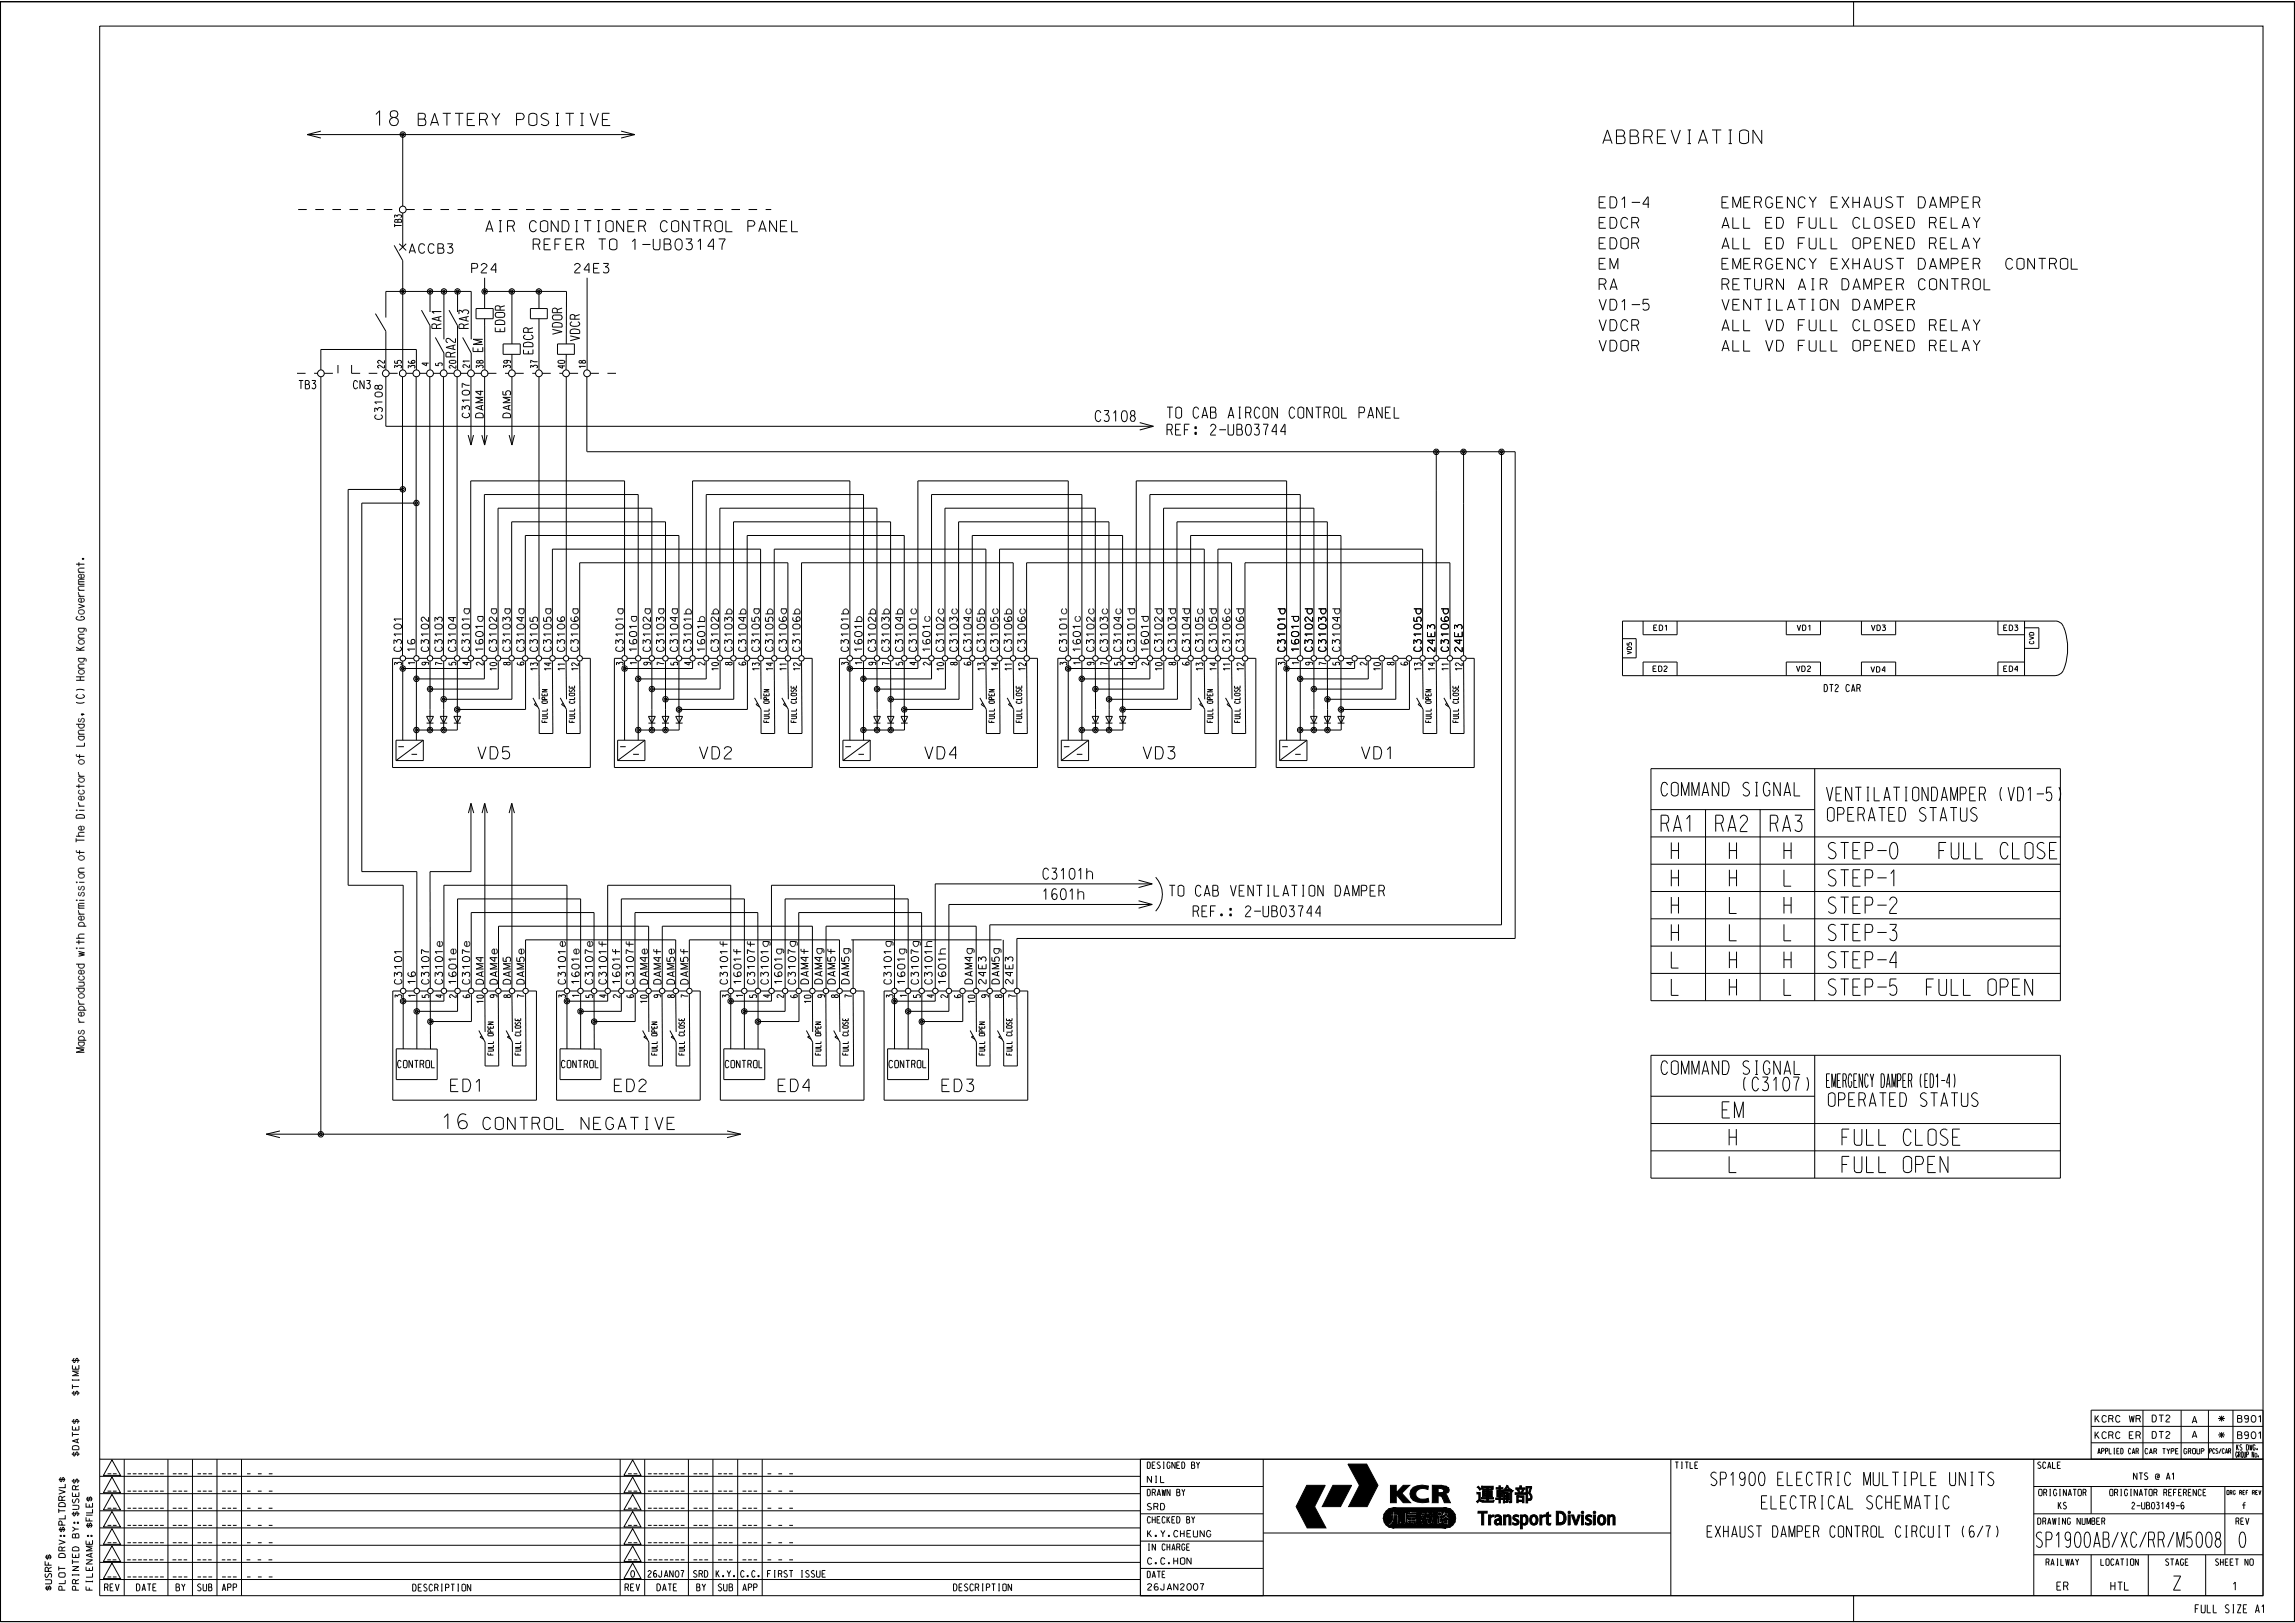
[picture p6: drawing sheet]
<svg xmlns="http://www.w3.org/2000/svg" width="420mm" height="297mm" viewBox="0 0 420 297" stroke-linecap="round" stroke-linejoin="round" font-family="sans-serif">
<defs><g id="words">
<g font-size="3">
<text x="304" y="152.2">RA1</text>
<text x="314" y="152.2">RA2</text>
<text x="324" y="152.2">RA3</text>
<text x="305.9" y="157.2">H</text>
<text x="316.5" y="157.2">H</text>
<text x="326.5" y="157.2">H</text>
<text x="334.6" y="157.2">STEP-0</text>
<text x="351.3" y="157.2">FULL CLOSE</text>
<text x="305.9" y="162.1">H</text>
<text x="305.9" y="167.1">H</text>
<text x="316.5" y="162.1">H</text>
<text x="316.5" y="167.1">L</text>
<text x="326.5" y="162.1">L</text>
<text x="326.5" y="167.1">H</text>
<text x="334.6" y="162.1">STEP-1</text>
<text x="334.6" y="167.1">STEP-2</text>
<text x="305.9" y="172.1">H</text>
<text x="316.5" y="172.1">L</text>
<text x="326.5" y="172.1">L</text>
<text x="334.6" y="172.1">STEP-3</text>
<text x="305.9" y="177.1">L</text>
<text x="316.5" y="177.1">H</text>
<text x="326.5" y="177.1">H</text>
<text x="334.6" y="177.1">STEP-4</text>
<text x="305.9" y="182.1">L</text>
<text x="316.5" y="182.1">H</text>
<text x="326.5" y="182.1">L</text>
<text x="334.6" y="182.1">STEP-5 FULL OPEN</text>
<text x="315.2" y="204.6">EM</text>
<text x="316.4" y="209.6">H</text>
<text x="337.1" y="209.6">FULL CLOSE</text>
<text x="316.4" y="214.6">L</text>
<text x="337.1" y="214.6">FULL OPEN</text>
</g>
<g font-size="2.8">
<text x="372.7" y="283.2">SP1900AB</text>
<text x="388.2" y="283.2">XC</text>
<text x="393.2" y="283.2">RR</text>
<text x="398.4" y="283.2">M5008</text>
<text x="409.8" y="283.2">0</text>
</g>
<g font-size="2.7">
<text x="68.6" y="23">18</text>
<text x="81" y="206.6">16</text>
</g>
<text font-size="2.6" x="397.8" y="291">Z</text>
<g font-size="2.5">
<text x="293.3" y="26.3">ABBREVIATION</text>
<text x="304" y="145.7">COMMAND SIGNAL</text>
<text x="334.3" y="146.5">VENTILATIONDAMPER (VD1-5)</text>
<text x="334.4" y="150.3">OPERATED STATUS</text>
<text x="304" y="196.6">COMMAND SIGNAL</text>
<text x="318.8" y="199.6">(C3107)</text>
<text x="334.3" y="199">EMERGENCY DAMPER (ED1-4)</text>
<text x="334.6" y="202.5">OPERATED STATUS</text>
<text x="270.1" y="274.8">„B¿Ø‡¡</text>
<text x="270.4" y="279">Transport Division</text>
</g>
<g font-size="2.4">
<text x="313.1" y="271.8">SP1900 ELECTRIC MULTIPLE UNITS</text>
<text x="322.4" y="276.1">ELECTRICAL SCHEMATIC</text>
</g>
<g font-size="2.2">
<text x="76.5" y="23">BATTERY POSITIVE</text>
<text x="87.4" y="138.9">VD5</text>
<text x="128" y="138.9">VD2</text>
<text x="169.3" y="138.9">VD4</text>
<text x="209.2" y="138.9">VD3</text>
<text x="249.2" y="138.9">VD1</text>
<text x="82.5" y="199.7">ED1</text>
<text x="112.4" y="199.7">ED2</text>
<text x="142.4" y="199.7">ED4</text>
<text x="172.4" y="199.7">ED3</text>
<text x="88.4" y="206.7">CONTROL NEGATIVE</text>
</g>
<text font-size="2.1" x="312.4" y="281.3">EXHAUST DAMPER CONTROL CIRCUIT (6/7)</text>
<g font-size="2">
<text x="292.6" y="41.8">EDCR</text>
<text x="292.6" y="38">ED1-4</text>
<text x="315.1" y="41.8">ALL ED FULL CLOSED RELAY</text>
<text x="315.1" y="38">EMERGENCY EXHAUST DAMPER</text>
<text x="88.9" y="42.4">AIR CONDITIONER CONTROL PANEL</text>
<text x="97.6" y="45.7">REFER TO 1-UB03147</text>
<text x="292.6" y="45.5">EDOR</text>
<text x="315.1" y="45.5">ALL ED FULL OPENED RELAY</text>
<text x="292.6" y="53">RA</text>
<text x="292.6" y="49.3">EM</text>
<text x="315.1" y="49.3">EMERGENCY EXHAUST DAMPER</text>
<text x="315.1" y="53">RETURN AIR DAMPER CONTROL</text>
<text x="365.4" y="49.3">CONTROL</text>
<text x="292.6" y="56.8">VD1-5</text>
<text x="315.1" y="56.8">VENTILATION DAMPER</text>
<text x="292.6" y="60.5">VDCR</text>
<text x="292.6" y="64.3">VDOR</text>
<text x="315.1" y="60.5">ALL VD FULL CLOSED RELAY</text>
<text x="315.1" y="64.3">ALL VD FULL OPENED RELAY</text>
<text x="200.4" y="77.1">C3108</text>
<text x="213.6" y="76.5">TO CAB AIRCON CONTROL PANEL</text>
<text x="213.6" y="79.6">REF: 2-UB03744</text>
<text x="190.9" y="160.9">C3101h</text>
<text x="190.9" y="164.6">1601h</text>
<text x="214" y="164">TO CAB VENTILATION DAMPER</text>
<text x="218.4" y="167.8">REF.: 2-UB03744</text>
</g>
<g font-size="1.7">
<text x="74.9" y="46.3">ACCB3</text>
<text x="86.3" y="50">P24</text>
<text x="105.1" y="50">24E3</text>
</g>
<g font-size="1.5">
<text x="54.7" y="71.1">TB3</text>
<text x="64.7" y="71.1">CN3</text>
<text x="376.4" y="291">ER</text>
<text x="386.3" y="291">HTL</text>
<text x="408.6" y="291">1</text>
<text x="401.8" y="295.2">FULL SIZE A1</text>
</g>
<g font-size="1.3">
<text x="333.8" y="126.6">DT2 CAR</text>
<text x="72.9" y="137.3">-</text>
<text x="113.5" y="137.3">-</text>
<text x="154.7" y="137.3">-</text>
<text x="194.7" y="137.3">-</text>
<text x="234.6" y="137.3">-</text>
<text x="72.8" y="195.4">CONTROL</text>
<text x="102.7" y="195.4">CONTROL</text>
<text x="132.7" y="195.4">CONTROL</text>
<text x="162.7" y="195.4">CONTROL</text>
</g>
<g font-size="1.2">
<text x="383.4" y="263.3">KCRC ER</text>
<text x="383.4" y="260.3">KCRC WR</text>
<text x="393.9" y="260.2">DT2</text>
<text x="393.9" y="263.2">DT2</text>
<text x="401.2" y="263.1">A</text>
<text x="401.2" y="260.4">A</text>
<text x="406" y="263.2">*</text>
<text x="406" y="260.2">*</text>
<text x="409.5" y="263.3">B901</text>
<text x="409.5" y="260.3">B901</text>
<text x="19.7" y="269.7">__</text>
<text x="23.3" y="269.7">_______</text>
<text x="31.6" y="269.7">___</text>
<text x="36.1" y="269.7">___</text>
<text x="40.6" y="269.7">___</text>
<text x="45.2" y="269.7">_ _ _</text>
<text x="114.9" y="269.7">__</text>
<text x="118.6" y="269.7">_______</text>
<text x="126.9" y="269.7">___</text>
<text x="131.4" y="269.7">___</text>
<text x="135.9" y="269.7">___</text>
<text x="140.5" y="269.7">_ _ _</text>
<text x="19.7" y="272.9">__</text>
<text x="23.3" y="272.9">_______</text>
<text x="31.6" y="272.9">___</text>
<text x="36.1" y="272.9">___</text>
<text x="40.6" y="272.9">___</text>
<text x="45.2" y="272.9">_ _ _</text>
<text x="114.9" y="272.9">__</text>
<text x="118.6" y="272.9">_______</text>
<text x="126.9" y="272.9">___</text>
<text x="131.4" y="272.9">___</text>
<text x="135.9" y="272.9">___</text>
<text x="140.5" y="272.9">_ _ _</text>
<text x="210" y="271.3">NIL</text>
<text x="390.5" y="270.8">NTS @ A1</text>
<text x="19.7" y="279.2">__</text>
<text x="19.7" y="276">__</text>
<text x="23.3" y="279.2">_______</text>
<text x="23.3" y="276">_______</text>
<text x="31.6" y="279.2">___</text>
<text x="31.6" y="276">___</text>
<text x="36.1" y="279.2">___</text>
<text x="36.1" y="276">___</text>
<text x="40.6" y="279.2">___</text>
<text x="40.6" y="276">___</text>
<text x="45.2" y="279.2">_ _ _</text>
<text x="45.2" y="276">_ _ _</text>
<text x="114.9" y="279.2">__</text>
<text x="114.9" y="276">__</text>
<text x="118.6" y="279.2">_______</text>
<text x="118.6" y="276">_______</text>
<text x="126.9" y="279.2">___</text>
<text x="126.9" y="276">___</text>
<text x="131.4" y="279.2">___</text>
<text x="131.4" y="276">___</text>
<text x="135.9" y="279.2">___</text>
<text x="135.9" y="276">___</text>
<text x="140.5" y="279.2">_ _ _</text>
<text x="140.5" y="276">_ _ _</text>
<text x="210" y="276.3">SRD</text>
<text x="210" y="281.3">K.Y.CHEUNG</text>
<text x="376.7" y="276.1">KS</text>
<text x="390.1" y="276.1">2-UB03149-6</text>
<text x="410.3" y="276.1">f</text>
<text x="19.6" y="285.5">__</text>
<text x="19.7" y="282.3">__</text>
<text x="23.3" y="285.5">_______</text>
<text x="23.3" y="282.3">_______</text>
<text x="31.6" y="285.5">___</text>
<text x="31.6" y="282.3">___</text>
<text x="36.1" y="285.5">___</text>
<text x="36.1" y="282.3">___</text>
<text x="40.6" y="285.5">___</text>
<text x="40.6" y="282.3">___</text>
<text x="45.1" y="285.5">_ _ _</text>
<text x="45.2" y="282.3">_ _ _</text>
<text x="114.9" y="285.5">__</text>
<text x="114.9" y="282.3">__</text>
<text x="118.6" y="285.5">_______</text>
<text x="118.6" y="282.3">_______</text>
<text x="126.9" y="285.5">___</text>
<text x="126.9" y="282.3">___</text>
<text x="131.4" y="285.5">___</text>
<text x="131.4" y="282.3">___</text>
<text x="135.9" y="285.5">___</text>
<text x="135.9" y="282.3">___</text>
<text x="140.5" y="285.5">_ _ _</text>
<text x="140.5" y="282.3">_ _ _</text>
<text x="210" y="286.3">C.C.HON</text>
<text x="19.1" y="291.1">REV</text>
<text x="19.7" y="288.6">__</text>
<text x="23.3" y="288.6">_______</text>
<text x="25" y="291.1">DATE</text>
<text x="31.6" y="288.6">___</text>
<text x="32.2" y="291.1">BY</text>
<text x="36.1" y="288.6">___</text>
<text x="36.2" y="291.1">SUB</text>
<text x="40.6" y="288.6">___</text>
<text x="40.7" y="291.1">APP</text>
<text x="45.2" y="288.6">_ _ _</text>
<text x="75.5" y="291.2">DESCRIPTION</text>
<text x="114.4" y="291.1">REV</text>
<text x="115.4" y="288.6">0</text>
<text x="118.6" y="288.6">26JAN07</text>
<text x="120.2" y="291.1">DATE</text>
<text x="126.9" y="288.6">SRD</text>
<text x="127.5" y="291.1">BY</text>
<text x="131.1" y="288.6">K.Y.</text>
<text x="131.4" y="291.1">SUB</text>
<text x="135.6" y="288.6">C.C.</text>
<text x="135.9" y="291.1">APP</text>
<text x="140.5" y="288.6">FIRST ISSUE</text>
<text x="174.5" y="291.1">DESCRIPTION</text>
<text x="210" y="291">26JAN2007</text>
</g>
<g font-size="1">
<text x="302.6" y="115.4">ED1</text>
<text x="328.9" y="115.4">VD1</text>
<text x="342.5" y="115.4">VD3</text>
<text x="366.7" y="115.4">ED3</text>
<text x="302.5" y="122.9">ED2</text>
<text x="328.7" y="122.9">VD2</text>
<text x="342.4" y="123">VD4</text>
<text x="366.7" y="122.9">ED4</text>
<text x="383.9" y="266">APPLIED CAR</text>
<text x="392.6" y="266.1">CAR TYPE</text>
<text x="399.7" y="266.1">GROUP</text>
<text x="409.2" y="266.7">GROUP No.</text>
<text x="409.3" y="265.4">KS DWG.</text>
</g>
<text font-size=".9" x="404.4" y="266">PCS/CAR</text>
</g></defs>
<path d="M.1 .3h419.8v296.4h-419.8z" fill="none" stroke="#000" stroke-width=".21"/>
<g fill="none" stroke="#000" stroke-width=".18">
<path d="M18.2 4.8h395.9v262.2h-395.9zM339.2 .3v4.5M419.9 .3h-419.9v296.5M56.2 24.6h60M56.2 24.6l2.5 .7M58.7 24l-2.5 .6M72.2 39.8v-.4l.5 .2a.41 .41 0 0 1 .4-.3 .41 .41 0 0 1 .4 .4l-.2 .1M73.7 24.6v13.1M73.7 39v6.2M113.7 24l2.5 .6M116.2 24.6l-2.5 .7M68.7 57.4l1.9 3.2v7.1"/>
<path d="M70.6 58.1v-4.8h15.6v8.8M72.1 44.9l1.6 2.8v20M72.2 41v.6M72.2 41.3h1.3M72.3 40.2l.5 .1 .3-.2 .3 .1 .1 .1v.4h-1.3zM72.8 40.3v.4M73.1 44.6l1.2 1.2M74.3 44.6l-1.2 1.2M77.1 56.8l1.6 2.8v8.1M78.7 53.3v3.8M79.9 59.6l-.4-.3-.4 .1-.1 .7h1.8M79.9 59.6v.5"/>
<path d="M80.3 58v.7M80.8 59.3l-.9 .3M80.8 57.9l-1.8 .4 1.8 .5M80.8 57h-1.8l.5 .4M81.2 53.3v8.8M82.2 56.8l1.5 2.8v8.1M83.7 53.3v3.8M84 57.5v-.7h.4l.3 .4a.56 .56 0 0 1 .5-.5 .56 .56 0 0 1 .6 .5l-.3 .3M84.9 59.6l-.4-.3-.4 .1-.1 .7h1.8M84.9 59.6v.5M85.3 58v.7M85.8 59.3l-.9 .3"/>
<path d="M85.8 57.9l-1.8 .4 1.8 .5M87.1 56.5h3.2v1.8h-3.2zM88.7 50.8v5.7M88.7 53.3h15l-.1 9.6M88.7 58.3v9.4M90.8 58.7a1.45 1.45 0 0 1 1.6 .2v.5h-1.8v-.5zM90.8 57.3l1.3-.1a.47 .47 0 0 1 .3 .4 .47 .47 0 0 1-.3 .5l-1.3-.1-.2-.3zM91.5 56.2a.51 .51 0 0 0-.9 0v.6h1.8M91.5 56.2v.6M92.4 59.9v.8h-1.8v-.8M92.4 56l-.9 .2M93.7 53.3v9.6"/>
<path d="M97.1 56.5h3.1v1.8h-3.1zM97.5 60l-.9 .3M98.6 53.3v3.2M98.6 58.3v9.4M101.2 59.2a1.51 1.51 0 0 1 1.7 .1v.5h-1.8v-.5zM101.2 57.7l1.3-.1a.46 .46 0 0 1 .4 .5 .46 .46 0 0 1-.4 .4h-1.2l-.2-.3zM102 56.7l-.4-.3-.4 .1-.1 .7h1.8M102 56.7v.5M102.9 56.4l-.9 .3M104.7 58.9l-.3 .1v.3a.82 .82 0 0 0 1 .4h.3l.4-.4-.1-.3-.3-.1M105.2 57.9v-.2l-.3-.1-.5 .1v.7h1.7M105.2 57.9v.5"/>
<path d="M106.1 57.6l-.9 .3M107.4 50.8v16.9M58.7 67.7v-3.7h17.5v3.7M58.7 69v138.5M61.8 66.8v1.5M64.3 66.8v1.5M68.6 75.4v-.7l.3 .1 .2 .3a.45 .45 0 0 1 .6-.5 .45 .45 0 0 1 .1 .8M68.7 72l.5-.3a.6 .6 0 0 1 .8 .6 .79 .79 0 0 1-1.4 0zM68.9 75.9l-.3 .3a.73 .73 0 0 0 .7 .5 .73 .73 0 0 0 .7-.5l-.3-.3M69.2 70.8a.38 .38 0 0 1 .6-.2 .38 .38 0 0 1 0 .6 .38 .38 0 0 1-.6-.3M70 73.6h-1.4l.3 .3M70.4 66.8v.5l-.8-.4a.26 .26 0 0 0-.4 .1 .26 .26 0 0 0 .2 .3"/>
<path d="M70.4 65.9v.6h-.3l-.5-.5a.26 .26 0 0 0-.4 .1 .26 .26 0 0 0 .2 .4M70.6 69v9h140.5M72.2 67.3v-.4l.4 .1 .1 .2a.37 .37 0 0 1 .4-.4 .37 .37 0 0 1 .3 .5h-.1M72.2 66v.5h.6l-.1-.2a.37 .37 0 0 1 .4-.3 .37 .37 0 0 1 .3 .4l-.1 .1M73.7 69v51M74.7 67.4v-.5l.5 .3a.37 .37 0 0 1 .4-.3 .37 .37 0 0 1 .3 .4l-.1 .1M74.8 66l-.1 .2a.79 .79 0 0 0 1.2 0 .31 .31 0 0 0-.3-.2 .31 .31 0 0 0-.2 .4l.2 .1M76.2 69v51M78.1 66.4v.5l-.9-.4h1.2M78.7 69v51M79.7 61.8l1.5 2.8v3.1M79.7 66.5v.4h.6a.34 .34 0 0 1 .2-.5 .34 .34 0 0 1 .4 .4l-.1 .1"/>
<path d="M81.2 69v51M82.3 66.1l.4-.2a.51 .51 0 0 1 .7 .3 .81 .81 0 0 1-1.2 0zM82.5 64.8l-.4-.3-.4 .1-.1 .7h1.8M82.5 64.8v.5M82.9 63.2v.7M83.4 61.9v.8a1.24 1.24 0 0 1-1.1-.7 .4 .4 0 0 0-.7 .1 .4 .4 0 0 0 .4 .6M83.4 64.5l-.9 .3M83.4 63.1l-1.8 .5 1.8 .4M83.4 66.9v.5l-.7-.5a.27 .27 0 0 0-.4 .1 .27 .27 0 0 0 .2 .4M83.7 69v51M84.6 75v-.7l.2 .1 .3 .4a.44 .44 0 0 1 .6-.5 .44 .44 0 0 1 .1 .7M84.6 71.6l.5-.2a.57 .57 0 0 1 .8 .5 .78 .78 0 0 1-1.3 0z"/>
<path d="M84.7 61.8l1.5 2.8v3.1M84.8 75.6l-.2 .1a.47 .47 0 0 0 .2 .7 .65 .65 0 0 0 .8 0 .65 .65 0 0 0 .3-.7l-.2-.1M85.7 79.6l.5 1.8M85.9 70.5a1.8 1.8 0 0 1-1.3-.4v.8M85.9 66.7v.6l-.7-.6a.29 .29 0 0 0-.5 .2 .29 .29 0 0 0 .3 .4M85.9 73.2h-1.3l.3 .4M85.9 66.1h-1.2l.3 .2M86.2 69v12.4M86.7 79.6l-.5 1.8M87.2 75.7a.91 .91 0 0 1 1.2 .2v.5h-1.4zM87.2 67.3v-.4l.3 .1 .1 .2a.38 .38 0 0 1 .5-.4 .38 .38 0 0 1 .3 .5h-.1M87.5 63.8v.5"/>
<path d="M87.8 66.2a.31 .31 0 0 1 .4-.3 .31 .31 0 0 1 .1 .6h-.4l-.1-.3M88 71.5v.8l-1-.6 1.4-.1M88.1 74.2v.8M88.2 79.6l.5 1.8M88.3 63.5v.8h-1.7v-.7M88.3 62.1h-1.7l1.6 .5-1.6 .4h1.7M88.4 74.2l-1.4 .4 1.4 .4M88.4 72.7h-1.4l1.3 .5-1.3 .5h1.4M88.7 69v12.4M89.2 79.6l-.5 1.8M91.5 60.1v.6M92 71.6v.7h.7l-.2-.3a.46 .46 0 0 1 .6-.5 .46 .46 0 0 1 .2 .8"/>
<path d="M92.1 62.9h3.1v1.9h-3.1zM92.2 75.7a.91 .91 0 0 1 1.2 .2v.5h-1.4zM92.2 67.3v-.4l.3 .1 .1 .2a.38 .38 0 0 1 .5-.4 .38 .38 0 0 1 .3 .5h-.1M92.6 65.9l.2 .2a.31 .31 0 0 1-.1 .4 .31 .31 0 0 1-.5-.1v-.2a.76 .76 0 0 1 1.2 0l-.1 .2M93.1 74.2v.8M93.2 79.6l.5 1.8M93.4 72.7h-1.4l1.3 .5-1.3 .5h1.4M93.4 74.2l-1.4 .4 1.4 .4M93.7 64.8v2.9M93.7 69v12.4M94.1 79.6l-.4 1.8M95.9 62.8a1.45 1.45 0 0 1 1.6 .1v.5h-1.7v-.5z"/>
<path d="M96.1 61.3l-.2 .2-.1 .3a1.16 1.16 0 0 0 1.7 0v-.3l-.3-.2M96.6 60.3v-.2l-.3-.1-.4 .1-.1 .7h1.7M96.6 60.3v.5M96.7 64.2v.6M97.1 67.3v-.4l.4 .1 .1 .2a.38 .38 0 0 1 .4-.4 .38 .38 0 0 1 .3 .5h-.1M97.5 64v.8h-1.7v-.8M98.4 66.2h-.7l-.6-.3v.6M98.6 69v51M101.1 60.3l1.8 .4-1.8 .5M102 62.9h3.1v1.9h-3.1zM102.1 67h.1M102.1 67h1.3"/>
<path d="M102.2 66.1l.4-.2a.54 .54 0 0 1 .8 .3 .85 .85 0 0 1-1.3 0zM103 66.9v.5l-.9-.4M103.6 69v51M103.6 64.8v2.9M104.4 61.5l1.7 .4-1.7 .4M104.5 60.4a1.45 1.45 0 0 1 1.6 .1v.5h-1.7v-.5zM106.5 66.2a.31 .31 0 0 1 .5-.3 .31 .31 0 0 1 0 .6h-.3l-.2-.3M107.2 67h-1.2l.3 .3M107.4 69v13.7M208.6 77.3l2.5 .7M211.1 78l-2.5 .7M73.7 89.6h-10v72.4h10.1v18.8"/>
<path d="M76.2 92.1h-10v67.4h10.1v21.3M107.4 82.7h169.9v89h-91.2v9.1M160.5 93v27M160.5 93h-28.8v27M200.4 93v27M200.5 93h-27.6v27M262.8 82.7v37.3M267.8 82.7v37.3M274.8 82.7v86.5h-93.7v11.6M13.9 119h1.6M13.9 118.4l1 .6M13.9 103.2h1.6"/>
<path d="M14.2 112.8l-.3 .3a.94 .94 0 0 0 1.6 0l-.4-.3h-.3v.2M14.4 108.4v.5l.3 .2M14.4 115h1.1a.36 .36 0 0 1 .2 .6M14.4 116.8h1.1M14.4 110.6l1.1 .3-1.1 .4M14.4 109.1h1.1M14.4 108h1.1M14.4 106.9h1.1M14.4 106.8h.1M14.4 106.8l.1 .1M14.4 104.7h1.1M14.4 111.7l.7-.1a.41 .41 0 0 1 .4 .4 .41 .41 0 0 1-.4 .4l-.5-.1-.2-.3z"/>
<path d="M14.4 117.3a.53 .53 0 0 1 .7-.2 .53 .53 0 0 1 .2 .7l-.6 .1a.48 .48 0 0 1-.3-.6zM14.4 102.9v.7M14.4 106.5h.1M14.5 115l-.1 .4 .3 .3h.4l.3-.3-.1-.4M14.5 106.5l-.1 .1v.2M14.5 106.5h1M15.1 102.2h.1l.1 .1-.2 .1zM15.1 105.1a.35 .35 0 0 1 .3 .2 .35 .35 0 0 1-.2 .4 .49 .49 0 0 1-.6 .1 .49 .49 0 0 1-.2-.6l.5-.1v.7M15.1 109.5a.35 .35 0 0 1 .3 .2 .35 .35 0 0 1-.2 .4 .49 .49 0 0 1-.6 .1 .49 .49 0 0 1-.2-.6l.5-.1v.7M15.2 102.2v.1zM15.5 106h-1.1v.4l.1 .1M15.5 118.4l-.9 .4"/>
<path d="M15.5 116.1h-1l-.2 .3 .1 .2 .2 .2M15.5 107.3h-.9a.39 .39 0 0 0-.3 .3 .39 .39 0 0 0 .3 .4M15.5 104h-1l-.2 .3 .3 .4M72.1 117.8v-.7l.3 .1 .2 .3a.44 .44 0 0 1 .6-.4 .44 .44 0 0 1 .1 .7M72.2 114.4l.5-.2a.6 .6 0 0 1 .8 .5 .77 .77 0 0 1-.7 .4 .77 .77 0 0 1-.7-.5zM72.4 118.4l-.3 .1v.3a.77 .77 0 0 0 .7 .4 .77 .77 0 0 0 .7-.5l-.3-.3M73.5 116h-1.4l.3 .4M73.5 113.3h-1.4l.3 .3M74.7 117.1l-.1 .1a.66 .66 0 0 0 .4 .7 .66 .66 0 0 0 .8-.2l.1-.2v-.3a.39 .39 0 0 0-.6-.1 .39 .39 0 0 0 .1 .6l.2 .1M75.9 118.8h-1.3l.3 .3M77.1 117.8v-.7l.5 .4a.44 .44 0 0 1 .6-.4 .44 .44 0 0 1 .1 .7M77.1 114.4l.6-.2a.55 .55 0 0 1 .7 .5 .78 .78 0 0 1-1.3 0z"/>
<path d="M77.3 118.4a.47 .47 0 0 0-.2 .6l.5 .2a.57 .57 0 0 0 .8-.5l-.2-.3M78.4 112.9v.8l-.8-.7a.4 .4 0 0 0-.5 .2 .4 .4 0 0 0 .3 .5M78.4 116h-1.3l.3 .4M79.6 117.8v-.7l.5 .4a.44 .44 0 0 1 .6-.4 .44 .44 0 0 1 .1 .7M79.6 113.7v-.7l.5 .4a.44 .44 0 0 1 .6-.4 .44 .44 0 0 1 .1 .7M79.6 114.4l.5-.2a.57 .57 0 0 1 .8 .5 .78 .78 0 0 1-1.3 0zM79.8 118.4a.47 .47 0 0 0-.2 .6l.5 .2a.57 .57 0 0 0 .8-.5l-.2-.3M80.9 116h-1.3l.3 .4M82 117.8v-.7l.3 .1 .2 .3a.45 .45 0 0 1 .7-.4 .45 .45 0 0 1 .1 .7M82.1 114.4l.5-.2a.6 .6 0 0 1 .8 .5 .78 .78 0 0 1-1.3 0zM82.3 118.4l-.3 .3a.77 .77 0 0 0 .7 .5 .77 .77 0 0 0 .7-.4v-.3l-.3-.1M83 112.9v.8l-1-.6 1.4-.1"/>
<path d="M83.4 116h-1.4l.4 .4M84.5 117.8v-.7l.3 .1 .2 .3a.45 .45 0 0 1 .7-.4 .45 .45 0 0 1 .1 .7M84.6 114.4l.5-.2a.6 .6 0 0 1 .8 .5 .79 .79 0 0 1-1.3 0zM84.8 118.4l-.3 .3a.73 .73 0 0 0 .7 .5 .73 .73 0 0 0 .7-.5l-.3-.3M84.9 111.4h1M85 111.4a.56 .56 0 0 0 0 .7 .56 .56 0 0 0 .7 .2l.1-.1a.62 .62 0 0 0 0-.8M85.9 116h-1.4l.4 .4M85.9 113.3h-1.4l.4 .3M86.1 120v-32h28.2v32M87.1 115.8l.2-.2a.67 .67 0 0 1 .8 0 .67 .67 0 0 1 .3 .7l-.6 .2a.6 .6 0 0 1-.8-.5zM87.2 117.1l-.2 .2a.73 .73 0 0 0 .7 .5 .73 .73 0 0 0 .7-.3l-.1-.3a.39 .39 0 0 0-.6-.1 .39 .39 0 0 0 .1 .6l.3 .1M87.4 112.8h1"/>
<path d="M87.5 112.8l-.1 .5 .2 .3a.52 .52 0 0 0 .7-.1 .52 .52 0 0 0 0-.7M88.4 118.8h-1.4l.4 .3M88.4 114.6h-1.4l.4 .4M88.6 120v-29.5h28.2v29.5M89.5 117.8v-.7l.5 .4a.44 .44 0 0 1 .7-.4 .44 .44 0 0 1 0 .7M89.6 114.4l.5-.2a.6 .6 0 0 1 .8 .5 .82 .82 0 0 1-1.4 0zM89.8 118.4l-.2 .1-.1 .3a.78 .78 0 0 0 1.4 0l-.1-.3-.2-.1M89.9 111.4h1M90 111.4a.59 .59 0 0 0 .5 .9l.3-.1 .1-.2-.1-.6M90.9 112.9v.8l-.9-.7a.4 .4 0 0 0-.5 .2 .4 .4 0 0 0 .3 .5M90.9 116h-1.4l.4 .4M91.1 120v-27h28.2v27"/>
<path d="M92 117.8v-.7l.5 .4a.44 .44 0 0 1 .7-.4 .44 .44 0 0 1 0 .7M92 113.7v-.7l.5 .4a.44 .44 0 0 1 .7-.4 .44 .44 0 0 1 0 .7M92.1 114.4l.5-.2a.57 .57 0 0 1 .8 .5 .78 .78 0 0 1-1.4 0zM92.3 118.4a.47 .47 0 0 0-.2 .6l.5 .2a.57 .57 0 0 0 .8-.5l-.3-.3M92.4 111.4h1M92.5 111.4a.53 .53 0 0 0 .1 .8 .53 .53 0 0 0 .8-.2l-.1-.6M93.4 116h-1.4l.4 .4M93.6 120v-24.5h28.2v24.5M94.6 117.8v-.7l.3 .1 .2 .3a.44 .44 0 0 1 .6-.4 .44 .44 0 0 1 .1 .7M94.7 114.4l.5-.2a.6 .6 0 0 1 .8 .5 .77 .77 0 0 1-.8 .4 .77 .77 0 0 1-.6-.5zM94.9 118.4l-.3 .1v.3a.77 .77 0 0 0 .7 .4 .77 .77 0 0 0 .7-.5l-.3-.3M95 111.4h.9"/>
<path d="M95.1 111.4a.56 .56 0 0 0-.1 .7 .56 .56 0 0 0 .7 .2 .69 .69 0 0 0 .1-.9M95.5 112.9v.8l-.9-.6 1.3-.1M95.9 116h-1.3l.3 .4M96.1 120v-22h28.1v22M97 117.8v-.7l.3 .1 .2 .3a.45 .45 0 0 1 .6-.4 .45 .45 0 0 1 .1 .7M97 113v.7h.6l-.1-.3a.45 .45 0 0 1 .6-.4 .45 .45 0 0 1 .1 .7M97.1 114.4l.5-.2a.6 .6 0 0 1 .8 .5 .78 .78 0 0 1-1.4 0zM97.3 118.4l-.3 .3a.77 .77 0 0 0 .6 .5 .77 .77 0 0 0 .8-.4l-.1-.3-.2-.1M98.4 116h-1.4l.4 .4M99.5 117.8v-.7l.3 .1 .2 .3a.45 .45 0 0 1 .6-.4 .45 .45 0 0 1 .1 .7M99.5 113v.7h.6l-.1-.3a.45 .45 0 0 1 .6-.4 .45 .45 0 0 1 .1 .7M99.6 114.4l.5-.2a.6 .6 0 0 1 .8 .5 .77 .77 0 0 1-.8 .4 .77 .77 0 0 1-.6-.5z"/>
<path d="M99.8 118.4l-.3 .1v.3a.77 .77 0 0 0 .7 .4 .77 .77 0 0 0 .7-.5l-.3-.3M99.9 111.4h1M100 111.4a.56 .56 0 0 0 0 .7 .56 .56 0 0 0 .6 .2l.1-.1a.62 .62 0 0 0 .1-.8M100.9 116h-1.4l.3 .4M101.1 120v-19.5h38.1v19.5M102 117.8v-.7l.3 .1 .2 .3a.44 .44 0 0 1 .6-.4 .44 .44 0 0 1 .1 .7M102.1 114.4l.5-.2a.6 .6 0 0 1 .8 .5 .77 .77 0 0 1-.8 .4 .77 .77 0 0 1-.6-.5zM102.1 113l-.1 .1a.68 .68 0 0 0 .4 .6 .68 .68 0 0 0 .8-.1 .46 .46 0 0 0 0-.7 .39 .39 0 0 0-.6 .3 .39 .39 0 0 0 .4 .5M102.3 118.4l-.3 .1v.3a.77 .77 0 0 0 .7 .4 .77 .77 0 0 0 .7-.5l-.3-.3M103.4 116h-1.4l.3 .4M104.5 117.8v-.7l.5 .4a.44 .44 0 0 1 .6-.4 .44 .44 0 0 1 .1 .7M104.5 114.4l.5-.2a.57 .57 0 0 1 .8 .5 .78 .78 0 0 1-1.3 0z"/>
<path d="M104.6 113l-.1 .1a.66 .66 0 0 0 .4 .7 .66 .66 0 0 0 .8-.2l.1-.3v-.2a.38 .38 0 0 0-.7 0 .38 .38 0 0 0 .4 .6M104.7 118.4a.47 .47 0 0 0-.2 .6l.5 .2a.57 .57 0 0 0 .8-.5l-.2-.3M104.8 111.4h1M104.9 111.4a.54 .54 0 0 0 0 .8 .54 .54 0 0 0 .8 0 .54 .54 0 0 0 0-.8M105.8 116h-1.3l.3 .4M106.1 120v-17h38.1v17M112.7 117.8v-.7l.3 .1 .2 .3a.44 .44 0 0 1 .6-.4 .44 .44 0 0 1 .1 .7M112.8 114.4l.5-.2a.6 .6 0 0 1 .8 .5 .82 .82 0 0 1-1.4 0zM113 118.4l-.3 .1v.3a.77 .77 0 0 0 .7 .4 .77 .77 0 0 0 .7-.5l-.3-.3M113.1 111.4h.9M113.2 111.4a.56 .56 0 0 0 0 .7 .56 .56 0 0 0 .6 .2 .69 .69 0 0 0 .2-.9M114 116h-1.3l.3 .4"/>
<path d="M114 113.3h-1.3l.3 .3M115.2 115.8l.3-.2a.64 .64 0 0 1 .7 0 .64 .64 0 0 1 .3 .7l-.5 .2a.54 .54 0 0 1-.7-.1 .54 .54 0 0 1-.1-.6zM115.3 117.1l-.1 .1a.66 .66 0 0 0 .4 .7 .66 .66 0 0 0 .8-.2l.1-.2v-.3a.39 .39 0 0 0-.6-.1 .39 .39 0 0 0 .1 .6l.2 .1M115.5 112.8h1M115.7 112.8a.53 .53 0 0 0 .1 .8 .53 .53 0 0 0 .7-.2v-.5l-.1-.1M116.5 118.8h-1.3l.3 .3M116.5 114.6h-1.3l.3 .4M117.7 117.8v-.7l.5 .4a.44 .44 0 0 1 .6-.4 .44 .44 0 0 1 .1 .7M117.7 114.4l.5-.2a.57 .57 0 0 1 .8 .5 .78 .78 0 0 1-1.3 0zM117.9 118.4a.47 .47 0 0 0-.2 .6l.5 .2a.57 .57 0 0 0 .8-.5l-.2-.3M118 111.4h1M118.2 111.4a.54 .54 0 0 0-.1 .8 .54 .54 0 0 0 .8 0 .54 .54 0 0 0 0-.8"/>
<path d="M119 112.9v.8l-.8-.7a.4 .4 0 0 0-.5 .2 .4 .4 0 0 0 .2 .5M119 116h-1.3l.3 .4M120.1 117.8v-.7l.3 .1 .2 .3a.45 .45 0 0 1 .7-.4 .45 .45 0 0 1 .1 .7M120.1 113.7v-.7l.3 .1 .2 .3a.45 .45 0 0 1 .7-.4 .45 .45 0 0 1 .1 .7M120.2 114.4l.5-.2a.6 .6 0 0 1 .8 .5 .78 .78 0 0 1-1.3 0zM120.4 118.4l-.3 .3a.77 .77 0 0 0 .7 .5 .77 .77 0 0 0 .7-.4v-.3l-.3-.1M120.5 111.4h1M120.6 111.4a.54 .54 0 0 0 .1 .8 .54 .54 0 0 0 .7 0 .54 .54 0 0 0 0-.8M121.5 116h-1.4l.4 .4M122.6 117.8v-.7l.3 .1 .2 .3a.45 .45 0 0 1 .7-.4 .45 .45 0 0 1 .1 .7M122.7 114.4l.5-.2a.6 .6 0 0 1 .8 .5 .79 .79 0 0 1-1.3 0zM122.9 118.4l-.3 .3a.73 .73 0 0 0 .7 .5 .73 .73 0 0 0 .7-.5l-.3-.3"/>
<path d="M123 111.4h1M123.1 111.4a.56 .56 0 0 0 0 .7 .56 .56 0 0 0 .7 .2l.1-.1a.62 .62 0 0 0 0-.8M123.6 112.9v.8l-1-.6 1.4-.1M124 116h-1.4l.4 .4M125.1 117.8v-.7l.3 .1 .2 .3a.44 .44 0 0 1 .7-.4 .44 .44 0 0 1 0 .7M125.1 112.3h1.4M125.2 114.4l.5-.2a.6 .6 0 0 1 .8 .5 .77 .77 0 0 1-.7 .4 .77 .77 0 0 1-.7-.5zM125.4 118.4l-.2 .1-.1 .3a.77 .77 0 0 0 .8 .4 .77 .77 0 0 0 .6-.5l-.3-.3M125.6 112.3a.58 .58 0 0 1 .4-.9l.4 .3 .1 .3-.1 .3M126.5 116h-1.4l.4 .4M126.5 113.3h-1.4l.4 .3M126.7 120v-32h28.8v32"/>
<path d="M127.6 113.7h1.4M127.7 117.1v.1a.66 .66 0 0 0 .3 .7 .66 .66 0 0 0 .8-.2l.2-.2-.1-.3a.39 .39 0 0 0-.6-.1 .39 .39 0 0 0 .1 .6l.3 .1M127.7 115.8l.2-.2a.64 .64 0 0 1 .8 0 .64 .64 0 0 1 .2 .7l-.5 .2a.6 .6 0 0 1-.8-.5zM128.1 113.7a.54 .54 0 0 1 0-.6 .54 .54 0 0 1 .6-.2l.3 .3-.1 .5M129 118.8h-1.4l.4 .3M129 114.6h-1.4l.4 .4M129.2 120v-29.5h28.8v29.5M130.1 117.8v-.7l.5 .4a.44 .44 0 0 1 .7-.4 .44 .44 0 0 1 0 .7M130.1 112.3h1.4M130.2 114.4l.5-.2a.57 .57 0 0 1 .8 .5 .78 .78 0 0 1-1.4 0zM130.4 118.4a.47 .47 0 0 0-.2 .6l.5 .2a.57 .57 0 0 0 .8-.5l-.3-.3M130.6 112.3a.53 .53 0 0 1 .1-.8 .53 .53 0 0 1 .8 .3l-.1 .5"/>
<path d="M131.5 112.9v.8l-.9-.7a.4 .4 0 0 0-.5 .2 .4 .4 0 0 0 .3 .5M131.5 116h-1.4l.4 .4M132.6 117.8v-.7l.5 .4a.44 .44 0 0 1 .7-.4 .44 .44 0 0 1 0 .7M132.6 113.7v-.7l.5 .4a.44 .44 0 0 1 .7-.4 .44 .44 0 0 1 0 .7M132.6 112.3h1.4M132.7 114.4l.5-.2a.57 .57 0 0 1 .8 .5 .78 .78 0 0 1-1.4 0zM132.9 118.4a.47 .47 0 0 0-.2 .6l.5 .2a.6 .6 0 0 0 .8-.5l-.3-.3M133.1 112.3l-.1-.3 .3-.5a.56 .56 0 0 1 .6 .2 .56 .56 0 0 1 0 .6M134 116h-1.4l.4 .4M134.2 120v-24.5h28.8v24.5M135.2 117.8v-.7l.5 .4a.44 .44 0 0 1 .6-.4 .44 .44 0 0 1 .1 .7M135.2 112.3h1.3"/>
<path d="M135.2 114.4l.6-.2a.6 .6 0 0 1 .8 .5 .82 .82 0 0 1-1.4 0zM135.4 118.4a.47 .47 0 0 0-.2 .6l.5 .2a.57 .57 0 0 0 .8-.5l-.2-.3M135.6 112.3a.52 .52 0 0 1 .2-.7 .52 .52 0 0 1 .7 .2l-.1 .5M136.1 112.9v.8l-.9-.6 1.3-.1M136.5 116h-1.3l.3 .4M136.7 120v-22h28.8v22M137.6 117.8v-.7l.3 .1 .2 .3a.45 .45 0 0 1 .6-.4 .45 .45 0 0 1 .1 .7M137.6 113v.7h.6l-.1-.3a.45 .45 0 0 1 .6-.4 .45 .45 0 0 1 .1 .7M137.7 114.4l.5-.2a.6 .6 0 0 1 .8 .5 .77 .77 0 0 1-.8 .4 .77 .77 0 0 1-.6-.5zM137.9 118.4l-.3 .3a.73 .73 0 0 0 .7 .5 .73 .73 0 0 0 .7-.5l-.3-.3M138 111.4h1M138.1 111.4a.56 .56 0 0 0 0 .7 .56 .56 0 0 0 .6 .2l.1-.1a.62 .62 0 0 0 .1-.8"/>
<path d="M139 116h-1.4l.3 .4M140.1 117.8v-.7l.3 .1 .2 .3a.44 .44 0 0 1 .6-.4 .44 .44 0 0 1 .1 .7M140.1 113v.7h.6l-.1-.3a.45 .45 0 0 1 .6-.4 .45 .45 0 0 1 .1 .7M140.1 112.3h1.4M140.2 114.4l.5-.2a.6 .6 0 0 1 .8 .5 .77 .77 0 0 1-.8 .4 .77 .77 0 0 1-.6-.5zM140.4 118.4l-.3 .1v.3a.77 .77 0 0 0 .7 .4 .77 .77 0 0 0 .7-.5l-.3-.3M140.6 112.3l-.1-.5 .3-.3a.56 .56 0 0 1 .6 .2 .56 .56 0 0 1 0 .6M141.5 116h-1.4l.3 .4M141.7 120v-19.5h38.7v19.5M142.6 117.8v-.7l.5 .4a.44 .44 0 0 1 .6-.4 .44 .44 0 0 1 .1 .7M142.6 114.4l.6-.2a.6 .6 0 0 1 .8 .5 .82 .82 0 0 1-1.4 0zM142.7 113l-.1 .1a.68 .68 0 0 0 .4 .6 .68 .68 0 0 0 .8-.1l.1-.3v-.2a.38 .38 0 0 0-.7 0 .38 .38 0 0 0 .4 .6"/>
<path d="M142.8 118.4a.47 .47 0 0 0-.2 .6l.5 .2a.57 .57 0 0 0 .8-.5l-.2-.3M143 111.4h.9M143 111.4a.58 .58 0 0 0 0 .7 .58 .58 0 0 0 .7 .2l.2-.3-.1-.6M143.9 116h-1.3l.3 .4M145.1 117.8v-.7l.5 .4a.44 .44 0 0 1 .6-.4 .44 .44 0 0 1 .1 .7M145.1 112.3h1.3M145.1 114.4l.5-.2a.57 .57 0 0 1 .8 .5 .78 .78 0 0 1-1.3 0zM145.2 113a.55 .55 0 0 0 .1 .7 .55 .55 0 0 0 .7 0l.4-.2v-.4a.4 .4 0 0 0-.6-.1 .4 .4 0 0 0 0 .6l.3 .1M145.3 118.4a.47 .47 0 0 0-.2 .6l.5 .2a.6 .6 0 0 0 .8-.5l-.3-.3M145.5 112.3l-.1-.3 .4-.5a.56 .56 0 0 1 .5 .2 .56 .56 0 0 1 0 .6M146.4 116h-1.3l.3 .4M146.7 120v-17h38.7v17"/>
<path d="M153.9 117.8v-.7l.5 .4a.44 .44 0 0 1 .6-.4 .44 .44 0 0 1 .1 .7M153.9 112.3h1.4M154 114.4l.5-.2a.57 .57 0 0 1 .8 .5 .78 .78 0 0 1-1.4 0zM154.2 118.4a.47 .47 0 0 0-.2 .6l.5 .2a.6 .6 0 0 0 .8-.5l-.3-.3M154.4 112.3l-.1-.3 .3-.5a.56 .56 0 0 1 .6 .2 .56 .56 0 0 1 0 .6M155.3 116h-1.4l.4 .4M155.3 113.3h-1.4l.4 .3M156.4 113.7h1.4M156.5 115.8l.2-.2a.67 .67 0 0 1 .7 0 .67 .67 0 0 1 .3 .7l-.5 .2a.57 .57 0 0 1-.8-.5zM156.5 117.1l-.1 .2a.77 .77 0 0 0 .6 .5 .77 .77 0 0 0 .8-.3l-.1-.3a.4 .4 0 0 0-.6-.1 .4 .4 0 0 0 .1 .6l.2 .1M156.9 113.7a.55 .55 0 0 1 0-.7 .55 .55 0 0 1 .8 0 .55 .55 0 0 1-.1 .7M157.8 118.8h-1.4l.4 .3"/>
<path d="M157.8 114.6h-1.4l.4 .4M158.9 117.8v-.7l.3 .1 .2 .3a.45 .45 0 0 1 .6-.4 .45 .45 0 0 1 .1 .7M158.9 112.3h1.4M159 114.4l.5-.2a.6 .6 0 0 1 .8 .5 .77 .77 0 0 1-.8 .4 .77 .77 0 0 1-.6-.5zM159.2 118.4l-.3 .3a.73 .73 0 0 0 .7 .5 .73 .73 0 0 0 .7-.5l-.3-.3M159.4 112.3a.58 .58 0 0 1 .4-.9l.4 .3 .1 .3-.2 .3M160.3 112.9v.8a1.23 1.23 0 0 1-.9-.7 .4 .4 0 0 0-.5 .2 .4 .4 0 0 0 .3 .5M160.3 116h-1.4l.3 .4M161.4 117.8v-.7l.3 .1 .2 .3a.44 .44 0 0 1 .6-.4 .44 .44 0 0 1 .1 .7M161.4 113.7v-.7l.3 .1 .2 .3a.44 .44 0 0 1 .6-.4 .44 .44 0 0 1 .1 .7M161.4 112.3h1.4M161.5 114.4l.5-.2a.6 .6 0 0 1 .8 .5 .77 .77 0 0 1-.8 .4 .77 .77 0 0 1-.6-.5z"/>
<path d="M161.7 118.4l-.3 .1v.3a.77 .77 0 0 0 .7 .4 .77 .77 0 0 0 .7-.5l-.3-.3M161.9 112.3l-.1-.5 .3-.3a.56 .56 0 0 1 .6 .2 .56 .56 0 0 1-.1 .6M162.8 116h-1.4l.3 .4M163.9 117.8v-.7l.5 .4a.44 .44 0 0 1 .6-.4 .44 .44 0 0 1 .1 .7M163.9 112.3h1.3M163.9 114.4l.6-.2a.6 .6 0 0 1 .8 .5 .82 .82 0 0 1-1.4 0zM164.1 118.4a.47 .47 0 0 0-.2 .6l.5 .2a.57 .57 0 0 0 .8-.5l-.2-.3M164.3 112.3v-.5l.4-.4 .3 .1 .2 .3-.1 .5M164.8 112.9v.8l-.9-.6 1.3-.1M165.2 116h-1.3l.3 .4M166.4 117.8v-.7l.5 .4a.44 .44 0 0 1 .6-.4 .44 .44 0 0 1 .1 .7M166.4 114.4l.5-.2a.57 .57 0 0 1 .8 .5 .78 .78 0 0 1-1.3 0z"/>
<path d="M166.6 118.4a.47 .47 0 0 0-.2 .6l.5 .2a.57 .57 0 0 0 .8-.5l-.2-.3M167 111.4a.51 .51 0 0 0-.1 .8 .51 .51 0 0 0 .7 0 .51 .51 0 0 0-.1-.8h-.1M167.7 116h-1.3l.3 .4M167.7 113.3h-1.3l.3 .3M168 120v-32h27.5v32M168.9 115.8l.2-.2a.68 .68 0 0 1 1.1 .5 .75 .75 0 0 1-.7 .4 .75 .75 0 0 1-.6-.4zM169 117.1l-.1 .1a.49 .49 0 0 0 .1 .5 .49 .49 0 0 0 .5 .1l.7-.2v-.4a.4 .4 0 0 0-.6-.1 .4 .4 0 0 0 0 .6l.3 .1M169.5 112.8a.49 .49 0 0 0-.2 .8 .49 .49 0 0 0 .8 0 .49 .49 0 0 0-.2-.8M170.2 118.8h-1.3l.3 .3M170.2 114.6h-1.3l.3 .4M170.5 120v-29.5h27.5v29.5M171.3 117.8v-.7l.3 .1 .2 .3a.45 .45 0 0 1 .7-.4 .45 .45 0 0 1 .1 .7"/>
<path d="M171.4 114.4l.5-.2a.6 .6 0 0 1 .8 .5 .79 .79 0 0 1-1.3 0zM171.6 118.4l-.3 .3a.73 .73 0 0 0 .7 .5 .73 .73 0 0 0 .7-.5l-.3-.3M172 111.4l-.3 .3v.3a.51 .51 0 0 0 .8 .3 .51 .51 0 0 0-.1-.9M172.7 112.9v.8a1.23 1.23 0 0 1-.9-.7 .4 .4 0 0 0-.5 .2 .4 .4 0 0 0 .3 .5M172.7 116h-1.4l.4 .4M173.8 117.8v-.7l.3 .1 .2 .3a.44 .44 0 0 1 .6-.4 .44 .44 0 0 1 .1 .7M173.8 113.7v-.7l.3 .1 .2 .3a.44 .44 0 0 1 .6-.4 .44 .44 0 0 1 .1 .7M173.9 114.4l.5-.2a.6 .6 0 0 1 .8 .5 .77 .77 0 0 1-.7 .4 .77 .77 0 0 1-.7-.5zM174.1 118.4l-.2 .1-.1 .3a.77 .77 0 0 0 .8 .4 .77 .77 0 0 0 .6-.5l-.3-.3M174.5 111.4l-.3 .3v.3a.51 .51 0 0 0 .8 .3 .51 .51 0 0 0 0-.9h-.1M175.2 116h-1.4l.4 .4M175.4 120v-24.5h27.5v24.5"/>
<path d="M176.4 117.8v-.7l.3 .1 .2 .3a.45 .45 0 0 1 .6-.4 .45 .45 0 0 1 .1 .7M176.4 114.4l.6-.2a.6 .6 0 0 1 .8 .5 .78 .78 0 0 1-1.4 0zM176.7 118.4l-.3 .3a.77 .77 0 0 0 .6 .5 .77 .77 0 0 0 .8-.4l-.1-.3-.2-.1M177 111.4a.5 .5 0 0 0-.2 .8 .5 .5 0 0 0 .8 0 .5 .5 0 0 0-.2-.8M177.3 112.9v.8l-.9-.6 1.4-.1M177.8 116h-1.4l.3 .4M177.9 120v-22h27.5v22M178.8 117.8v-.7l.5 .4a.44 .44 0 0 1 .6-.4 .44 .44 0 0 1 .1 .7M178.8 113v.7h.7l-.2-.3a.44 .44 0 0 1 .6-.4 .44 .44 0 0 1 .1 .7M178.8 112.3h1.4M178.9 114.4l.5-.2a.55 .55 0 0 1 .8 .5 .78 .78 0 0 1-1.4 0zM179.1 118.4a.47 .47 0 0 0-.2 .6l.5 .2a.57 .57 0 0 0 .8-.5l-.3-.3"/>
<path d="M179.3 112.3a.52 .52 0 0 1 .1-.7 .52 .52 0 0 1 .8 .2l-.1 .5M180.2 116h-1.4l.4 .4M181.3 117.8v-.7l.5 .4a.44 .44 0 0 1 .6-.4 .44 .44 0 0 1 .1 .7M181.3 113v.7h.6l-.1-.3a.44 .44 0 0 1 .6-.4 .44 .44 0 0 1 .1 .7M181.4 114.4l.5-.2a.57 .57 0 0 1 .8 .5 .78 .78 0 0 1-1.4 0zM181.6 118.4a.47 .47 0 0 0-.2 .6l.5 .2a.6 .6 0 0 0 .8-.5l-.3-.3M181.9 111.4a.5 .5 0 0 0-.1 .8 .5 .5 0 0 0 .8-.2l.1-.3-.4-.3M182.7 116h-1.4l.4 .4M182.9 120v-19.5h37.5v19.5M183.8 117.8v-.7l.3 .1 .2 .3a.45 .45 0 0 1 .6-.4 .45 .45 0 0 1 .1 .7M183.8 112.3h1.4M183.9 114.4l.5-.2a.6 .6 0 0 1 .8 .5 .78 .78 0 0 1-1.4 0z"/>
<path d="M183.9 113a.55 .55 0 0 0 .1 .7 .55 .55 0 0 0 .7 0l.4-.2v-.4a.4 .4 0 0 0-.6-.1 .4 .4 0 0 0 .1 .6l.2 .1M184.1 118.4l-.3 .3a.77 .77 0 0 0 .6 .5 .77 .77 0 0 0 .8-.4l-.1-.3-.2-.1M184.3 112.3l-.2-.3 .4-.5a.55 .55 0 0 1 .6 .2 .55 .55 0 0 1-.1 .6M185.2 116h-1.4l.3 .4M186.3 117.8v-.7l.3 .1 .2 .3a.44 .44 0 0 1 .6-.4 .44 .44 0 0 1 .1 .7M186.4 114.4l.5-.2a.6 .6 0 0 1 .8 .5 .77 .77 0 0 1-.8 .4 .77 .77 0 0 1-.6-.5zM186.4 113l-.1 .1a.7 .7 0 0 0 .4 .6 .7 .7 0 0 0 .8-.1l.1-.5a.38 .38 0 0 0-.7 0 .38 .38 0 0 0 .4 .6M186.6 118.4l-.3 .1v.3a.77 .77 0 0 0 .7 .4 .77 .77 0 0 0 .7-.5l-.3-.3M186.9 111.4l-.3 .3v.3a.51 .51 0 0 0 .8 .2 .51 .51 0 0 0 0-.8h-.1M187.7 116h-1.4l.3 .4M187.9 120v-17h37.5v17M193.9 117.8v-.7l.5 .4a.44 .44 0 0 1 .6-.4 .44 .44 0 0 1 .1 .7"/>
<path d="M193.9 114.4l.5-.2a.57 .57 0 0 1 .8 .5 .78 .78 0 0 1-1.3 0zM194.1 118.4a.47 .47 0 0 0-.2 .6l.5 .2a.57 .57 0 0 0 .8-.5l-.2-.3M194.5 111.4a.5 .5 0 0 0-.2 .8 .5 .5 0 0 0 .8 0 .5 .5 0 0 0-.2-.8M195.2 116h-1.3l.3 .4M195.2 113.3h-1.3l.3 .3M196.4 115.8l.2-.2a.67 .67 0 0 1 .8 0 .67 .67 0 0 1 .3 .7l-.5 .2a.57 .57 0 0 1-.8-.5zM196.5 117.1l-.2 .2a.77 .77 0 0 0 .7 .5 .77 .77 0 0 0 .7-.3v-.3a.4 .4 0 0 0-.6-.1 .4 .4 0 0 0 0 .6l.3 .1M197 112.8a.49 .49 0 0 0-.2 .8 .49 .49 0 0 0 .8 0 .49 .49 0 0 0-.2-.8M197.7 118.8h-1.4l.4 .3M197.7 114.6h-1.4l.4 .4M198.8 117.8v-.7l.3 .1 .2 .3a.45 .45 0 0 1 .7-.4 .45 .45 0 0 1 .1 .7M198.9 114.4l.5-.2a.6 .6 0 0 1 .8 .5 .79 .79 0 0 1-1.3 0z"/>
<path d="M199.1 118.4l-.3 .3a.73 .73 0 0 0 .7 .5 .73 .73 0 0 0 .7-.5l-.3-.3M199.5 111.4l-.3 .3v.3a.5 .5 0 0 0 .8 .2 .5 .5 0 0 0-.1-.8M200.2 112.9v.8a1.23 1.23 0 0 1-.9-.7 .4 .4 0 0 0-.5 .2 .4 .4 0 0 0 .3 .5M200.2 116h-1.4l.4 .4M201.3 117.8v-.7l.3 .1 .2 .3a.44 .44 0 0 1 .7-.4 .44 .44 0 0 1 0 .7M201.3 113.7v-.7l.3 .1 .2 .3a.44 .44 0 0 1 .7-.4 .44 .44 0 0 1 0 .7M201.4 114.4l.5-.2a.6 .6 0 0 1 .8 .5 .77 .77 0 0 1-.7 .4 .77 .77 0 0 1-.7-.5zM201.6 118.4l-.2 .1-.1 .3a.77 .77 0 0 0 .8 .4 .77 .77 0 0 0 .6-.5l-.3-.3M202 111.4l-.3 .3v.3a.51 .51 0 0 0 .8 .3 .51 .51 0 0 0 0-.9h-.1M202.7 116h-1.4l.4 .4M203.8 117.8v-.7l.5 .4a.44 .44 0 0 1 .7-.4 .44 .44 0 0 1 0 .7M203.9 114.4l.5-.2a.6 .6 0 0 1 .8 .5 .82 .82 0 0 1-1.4 0z"/>
<path d="M204.1 118.4l-.2 .1-.1 .3a.78 .78 0 0 0 1.4 0l-.1-.3-.2-.1M204.5 111.4l-.3 .3v.3a.52 .52 0 0 0 .5 .4 .52 .52 0 0 0 .5-.4v-.4l-.3-.2M204.8 112.9v.8l-1-.6 1.4-.1M205.2 116h-1.4l.4 .4M206.3 117.8v-.7l.5 .4a.44 .44 0 0 1 .7-.4 .44 .44 0 0 1 0 .7M206.3 111.4h1.4M206.4 114.4l.5-.2a.55 .55 0 0 1 .8 .5 .78 .78 0 0 1-1.4 0zM206.6 118.4a.47 .47 0 0 0-.2 .6l.5 .2a.57 .57 0 0 0 .8-.5l-.3-.3M206.8 111.4a.54 .54 0 0 0 0 .7 .54 .54 0 0 0 .7 .1 .62 .62 0 0 0 .1-.8M207.7 116h-1.4l.4 .4M207.7 113.3h-1.4l.4 .3M207.9 120v-32h27.6v32"/>
<path d="M208.8 112.8h1.4M208.9 115.8l.2-.2a.68 .68 0 0 1 1.1 .5 .75 .75 0 0 1-.7 .4 .75 .75 0 0 1-.7-.4zM208.9 117.1v.1a.49 .49 0 0 0 0 .5 .49 .49 0 0 0 .6 .1l.6-.2v-.4a.39 .39 0 0 0-.6-.1 .39 .39 0 0 0 .1 .6l.2 .1M209.3 112.8a.52 .52 0 0 0 0 .8 .52 .52 0 0 0 .8-.2l.1-.2-.1-.4M210.2 118.8h-1.4l.4 .3M210.2 114.6h-1.4l.4 .4M210.4 120v-29.5h27.6v29.5M211.3 117.8v-.7l.3 .1 .2 .3a.45 .45 0 0 1 .6-.4 .45 .45 0 0 1 .1 .7M211.3 111.4h1.4M211.4 114.4l.5-.2a.6 .6 0 0 1 .8 .5 .78 .78 0 0 1-1.4 0zM211.6 118.4l-.3 .3a.77 .77 0 0 0 .6 .5 .77 .77 0 0 0 .8-.4l-.1-.3-.2-.1M211.8 111.4l-.1 .5 .2 .4a.56 .56 0 0 0 .7-.2 .56 .56 0 0 0 0-.7"/>
<path d="M212.7 112.9v.8l-.9-.7a.4 .4 0 0 0-.5 .2 .4 .4 0 0 0 .3 .5M212.7 116h-1.4l.4 .4M212.9 120v-27h27.6v27M213.8 117.8v-.7l.3 .1 .2 .3a.45 .45 0 0 1 .6-.4 .45 .45 0 0 1 .1 .7M213.8 113.7v-.7l.3 .1 .2 .3a.45 .45 0 0 1 .6-.4 .45 .45 0 0 1 .1 .7M213.8 111.4h1.4M213.9 114.4l.5-.2a.6 .6 0 0 1 .8 .5 .77 .77 0 0 1-.8 .4 .77 .77 0 0 1-.6-.5zM214.1 118.4l-.3 .3a.73 .73 0 0 0 .7 .5 .73 .73 0 0 0 .7-.5l-.3-.3M214.3 111.4l-.1 .5 .2 .4a.56 .56 0 0 0 .7-.2 .56 .56 0 0 0 0-.7M215.2 116h-1.4l.3 .4M215.4 120v-24.5h27.5v24.5M216.4 117.8v-.7l.5 .4a.44 .44 0 0 1 .6-.4 .44 .44 0 0 1 .1 .7"/>
<path d="M216.4 111.4h1.3M216.4 114.4l.5-.2a.57 .57 0 0 1 .8 .5 .78 .78 0 0 1-1.3 0zM216.6 118.4a.47 .47 0 0 0-.2 .6l.5 .2a.6 .6 0 0 0 .8-.5l-.3-.3M216.8 111.4l-.1 .5 .3 .4a.56 .56 0 0 0 .6-.2 .56 .56 0 0 0 0-.7M217.3 112.9v.8l-.9-.6 1.3-.1M217.7 116h-1.3l.3 .4M217.9 120v-22h27.5v22M218.8 117.8v-.7l.5 .4a.44 .44 0 0 1 .6-.4 .44 .44 0 0 1 .1 .7M218.8 113v.7h.6l-.1-.3a.44 .44 0 0 1 .6-.4 .44 .44 0 0 1 .1 .7M218.8 114.4l.6-.2a.6 .6 0 0 1 .8 .5 .82 .82 0 0 1-1.4 0zM219 118.4a.47 .47 0 0 0-.2 .6l.5 .2a.57 .57 0 0 0 .8-.5l-.2-.3M219.4 111.4l-.2 .3v.3a.52 .52 0 0 0 .4 .4 .52 .52 0 0 0 .5-.4v-.4l-.3-.2"/>
<path d="M220.1 116h-1.3l.3 .4M221.3 117.8v-.7l.5 .4a.44 .44 0 0 1 .6-.4 .44 .44 0 0 1 .1 .7M221.3 113v.7h.6l-.1-.3a.44 .44 0 0 1 .6-.4 .44 .44 0 0 1 .1 .7M221.3 111.4h1.3M221.3 114.4l.5-.2a.57 .57 0 0 1 .8 .5 .78 .78 0 0 1-1.3 0zM221.5 118.4a.47 .47 0 0 0-.2 .6l.5 .2a.57 .57 0 0 0 .8-.5l-.2-.3M221.7 111.4a.54 .54 0 0 0 0 .7 .54 .54 0 0 0 .8 .1 .62 .62 0 0 0 0-.8M222.6 116h-1.3l.3 .4M222.9 120v-19.5h37.4v19.5M223.8 117.8v-.7l.5 .4a.44 .44 0 0 1 .6-.4 .44 .44 0 0 1 .1 .7M223.8 114.4l.5-.2a.57 .57 0 0 1 .8 .5 .78 .78 0 0 1-1.3 0zM223.9 113a.55 .55 0 0 0 .1 .7 .55 .55 0 0 0 .7 0l.4-.2v-.4a.4 .4 0 0 0-.6-.1 .4 .4 0 0 0 0 .6l.3 .1"/>
<path d="M224 118.4a.47 .47 0 0 0-.2 .6l.5 .2a.6 .6 0 0 0 .8-.5l-.3-.3M224.4 111.4a.5 .5 0 0 0-.2 .8 .5 .5 0 0 0 .8 0 .5 .5 0 0 0-.2-.8M225.1 116h-1.3l.3 .4M226.2 117.8v-.7l.3 .1 .2 .3a.44 .44 0 0 1 .7-.4 .44 .44 0 0 1 0 .7M226.2 111.4h1.4M226.3 114.4l.5-.2a.6 .6 0 0 1 .8 .5 .77 .77 0 0 1-.7 .4 .77 .77 0 0 1-.7-.5zM226.4 113a.55 .55 0 0 0 .1 .7 .55 .55 0 0 0 .7 0l.3-.2a.45 .45 0 0 0-.2-.6 .4 .4 0 0 0-.4 .3 .4 .4 0 0 0 .3 .5M226.5 118.4l-.2 .1-.1 .3a.77 .77 0 0 0 .8 .4 .77 .77 0 0 0 .6-.5l-.3-.3M226.7 111.4l-.1 .5 .3 .4a.56 .56 0 0 0 .6-.2 .56 .56 0 0 0 0-.7M227.6 116h-1.4l.4 .4M227.8 120v-17h37.5v17M233.8 117.8v-.7l.6 .4a.44 .44 0 0 1 .6-.4 .44 .44 0 0 1 0 .7"/>
<path d="M233.8 111.4h1.4M233.9 114.4l.5-.2a.57 .57 0 0 1 .8 .5 .78 .78 0 0 1-1.4 0zM234.1 118.4a.47 .47 0 0 0-.2 .6l.5 .2a.57 .57 0 0 0 .8-.5l-.3-.3M234.3 111.4a.54 .54 0 0 0 0 .7 .54 .54 0 0 0 .7 .1 .62 .62 0 0 0 .1-.8M235.2 116h-1.4l.4 .4M235.2 113.3h-1.4l.4 .3M236.3 112.8h1.4M236.4 115.8l.2-.2a.68 .68 0 0 1 1.1 .5 .75 .75 0 0 1-.7 .4 .75 .75 0 0 1-.7-.4zM236.4 117.1v.1a.49 .49 0 0 0 .1 .5 .49 .49 0 0 0 .5 .1l.7-.2v-.4a.4 .4 0 0 0-.7-.1 .4 .4 0 0 0 .1 .6l.3 .1M236.8 112.8a.52 .52 0 0 0 .1 .8 .52 .52 0 0 0 .7-.2l.1-.2-.1-.4M237.7 118.8h-1.4l.4 .3M237.7 114.6h-1.4l.4 .4"/>
<path d="M238.8 117.8v-.7l.3 .1 .2 .3a.45 .45 0 0 1 .6-.4 .45 .45 0 0 1 .1 .7M238.8 111.4h1.4M238.9 114.4l.5-.2a.6 .6 0 0 1 .8 .5 .78 .78 0 0 1-1.4 0zM239.1 118.4l-.3 .3a.73 .73 0 0 0 .7 .5 .73 .73 0 0 0 .7-.5l-.3-.3M239.3 111.4l-.1 .5 .2 .4a.56 .56 0 0 0 .7-.2 .56 .56 0 0 0 0-.7M240.2 112.9v.8l-.9-.7a.4 .4 0 0 0-.5 .2 .4 .4 0 0 0 .3 .5M240.2 116h-1.4l.4 .4M241.3 117.8v-.7l.3 .1 .2 .3a.45 .45 0 0 1 .6-.4 .45 .45 0 0 1 .1 .7M241.3 113.7v-.7l.3 .1 .2 .3a.45 .45 0 0 1 .6-.4 .45 .45 0 0 1 .1 .7M241.3 111.4h1.4M241.4 114.4l.5-.2a.6 .6 0 0 1 .8 .5 .77 .77 0 0 1-.7 .4 .77 .77 0 0 1-.7-.5zM241.6 118.4l-.3 .1v.3a.77 .77 0 0 0 .7 .4 .77 .77 0 0 0 .7-.5l-.3-.3"/>
<path d="M241.8 111.4l-.1 .5 .2 .4a.56 .56 0 0 0 .7-.2 .56 .56 0 0 0 0-.7M242.7 116h-1.4l.3 .4M243.8 117.8v-.7l.3 .1 .2 .3a.45 .45 0 0 1 .7-.4 .45 .45 0 0 1 .1 .7M243.8 111.4h1.4M243.9 114.4l.5-.2a.6 .6 0 0 1 .8 .5 .78 .78 0 0 1-1.3 0zM244.1 118.4l-.3 .3a.77 .77 0 0 0 .7 .5 .77 .77 0 0 0 .7-.4v-.3l-.3-.1M244.3 111.4l-.1 .5 .3 .4a.56 .56 0 0 0 .7-.2 .56 .56 0 0 0-.1-.7M244.8 112.9v.8l-1-.6 1.4-.1M245.2 116h-1.4l.4 .4M258.7 117.8v-.7l.5 .4a.44 .44 0 0 1 .7-.4 .44 .44 0 0 1 0 .7M258.7 113v.7h.7l-.2-.3a.44 .44 0 0 1 .7-.4 .44 .44 0 0 1 0 .7M258.7 111.4h1.4"/>
<path d="M258.8 114.4l.5-.2a.6 .6 0 0 1 .8 .5 .82 .82 0 0 1-1.4 0zM259 118.4l-.2 .1-.1 .3a.77 .77 0 0 0 .8 .4 .77 .77 0 0 0 .6-.5l-.3-.3M259.2 111.4a.65 .65 0 0 0 .3 .9h.3l.3-.3-.1-.6M260.1 116h-1.4l.4 .4M261.2 115.1v-.7l.3 .1 .2 .3a.44 .44 0 0 1 .7-.5 .44 .44 0 0 1 0 .8M261.9 115.9v.6M262.1 117v.8l-.9-.6h1.4M262.6 118.4v.8l-.9-.7a.4 .4 0 0 0-.5 .2 .4 .4 0 0 0 .3 .5M262.6 115.6v.9h-1.4v-.8M263.7 117.8v-.7l.5 .4a.44 .44 0 0 1 .7-.4 .44 .44 0 0 1 0 .7M263.7 111.4h1.4M263.8 114.4l.5-.2a.57 .57 0 0 1 .8 .5 .78 .78 0 0 1-1.4 0z"/>
<path d="M263.8 113a.55 .55 0 0 0 .1 .7 .55 .55 0 0 0 .7 0l.4-.2v-.4a.38 .38 0 0 0-.6 0 .38 .38 0 0 0 .4 .6M264 118.4a.47 .47 0 0 0-.2 .6l.5 .2a.6 .6 0 0 0 .8-.5l-.3-.3M264.2 111.4a.54 .54 0 0 0 0 .7 .54 .54 0 0 0 .7 .1 .62 .62 0 0 0 .1-.8M265.1 116h-1.4l.4 .4M266.2 115.1v-.7l.3 .1 .2 .3a.45 .45 0 0 1 .6-.5 .45 .45 0 0 1 .1 .8M266.9 115.9v.6M267.1 117v.8l-.9-.6h1.4M267.6 118.4v.8a1.23 1.23 0 0 1-.9-.7 .4 .4 0 0 0-.5 .3 .4 .4 0 0 0 .3 .4M267.6 115.6v.9h-1.4v-.8M296.9 113.7h79.2a1.68 1.68 0 0 1 1.5 .9 10.1 10.1 0 0 1-.2 8.5l-.6 .4-.7 .1h-79.2zM296.9 116.9h2.5v3.5h-2.5M297.8 118.6l.2-.2h.4l.2 .2v.3h-.8z"/>
<path d="M297.8 117.6v.5h.4a.27 .27 0 0 1-.1-.4 .27 .27 0 0 1 .4 0 .27 .27 0 0 1 0 .4M297.8 119.2l.8 .2-.8 .3M300.7 113.7v2.5h6.2v-2.5M326.9 113.7v2.5h6.3v-2.5M340.7 113.7v2.5h6.2v-2.5M365.6 113.7v2.5h4.9M370.5 114.9h2.6v3.7h-2.6M370.5 113.7v9.9M371.4 116.5l.8 .2-.8 .3M371.5 115.8h.7v.4h-.8zM371.6 117.3l-.2 .2a.41 .41 0 0 0 .4 .3 .41 .41 0 0 0 .4-.4l-.2-.1M13.9 128.5l.7 .2 .9-.2"/>
<path d="M13.9 126.3l.7-.2 .9 .2M13.9 132.5h1.6M13.9 124.5h1.6M13.9 123.9h1.6M14 138l-.1 .2 .2 .2h1.4M14.2 127.1l-.3 .3a.89 .89 0 0 0 1.6 0l-.4-.3M14.4 134.7h1.1M14.4 134.4h1.1M14.4 122.3h1.1M14.4 120.5h1.1a.33 .33 0 0 1 .2 .5M14.4 122.8a.52 .52 0 0 1 .7-.3 .52 .52 0 0 1 .2 .7l-.1 .1a.54 .54 0 0 1-.6 0 .54 .54 0 0 1-.2-.5zM14.4 139.2a.52 .52 0 0 1 .7-.2 .52 .52 0 0 1 .2 .7 .55 .55 0 0 1-.6 .1 .55 .55 0 0 1-.3-.6z"/>
<path d="M14.5 120.5a.51 .51 0 0 0 .2 .7 .51 .51 0 0 0 .7-.3l-.1-.4M14.5 132.5a.49 .49 0 0 0 .4 .8 .49 .49 0 0 0 .4-.8M14.5 134.7a.49 .49 0 0 0 0 .7 .49 .49 0 0 0 .7 0l.3-.4-.2-.3M14.5 131.5l-.1 .2 .1 .4a.39 .39 0 0 0 .4-.5 .35 .35 0 0 1 .6 .1 .35 .35 0 0 1-.4 .5M14.6 138v.8M14.7 123.9v.6M15 130.6l.4 .2h-.4zM15 130.7l.1 .1zM15.1 139.8h.1M15.5 135.9v.7h-1.6M15.5 133.6h-1l-.2 .4 .3 .4M15.5 121.5h-.9a.39 .39 0 0 0-.3 .4 .39 .39 0 0 0 .3 .4"/>
<path d="M72.2 121.7v-.5l.3 .1 .2 .2a.41 .41 0 0 1 .4-.3 .41 .41 0 0 1 .4 .3l-.2 .2M73.2 120.5h-1.4v20h36.2v-20h-1.4M73.7 121v14.5M74.2 120.5h1.5M75.3 138h1M75.9 121.3h-1.2l.3 .2M76.2 121v14.5M76.7 120.5h1.5M77.5 135.5h-5v3.7M77.5 135.5v3.7h-5M77.5 135.5l-5 3.7M77.7 121.2l.1 .1a.3 .3 0 0 1-.3 .4 .3 .3 0 0 1-.2-.4l1.1-.1v.4"/>
<path d="M78.1 131.1h1.2l-.6 1.2zM78.1 132.3h1.2M78.7 121v12.6M79.2 120.5h1.5M80.6 132.3h1.2M80.6 131.1h1.2l-.6 1.2zM80.9 121.4l-1.2-.2v.5M81.2 121v12.6M81.7 120.5h1.5M82.2 121.2v.5h.6a.38 .38 0 0 1 .1-.5 .38 .38 0 0 1 .5 .1v.2l-.1 .2M83.1 132.3h1.2M83.1 131.1h1.2l-.6 1.2z"/>
<path d="M83.7 121v12.6h-7.5M84.2 120.5h1.5M85.5 121.2v.5l-.8-.4 1.2-.1M86.1 121v1.3h-12.4M86.7 120.5h1.4M88.4 121.2v.5l-.8-.5a.27 .27 0 0 0-.4 .1 .27 .27 0 0 0 .2 .4M88.6 121v3.2h-12.4M89.2 120.5h1.4M89.7 121.4l.7-.2 .5 .3a.76 .76 0 0 1-1.2 0zM90.9 122.4h-1.2l.3 .2M91.2 121.1v5h-12.5M91.7 120.5h1.4"/>
<path d="M92.7 121.4a.33 .33 0 0 1 .4-.2 .33 .33 0 0 1 .2 .4l-.3 .1-.3-.2M93.7 121.1v6.9h-12.5M94.1 120.5h1.5M94.7 121.2v.2a.87 .87 0 0 0 1.2 0 .31 .31 0 0 0-.4-.3 .31 .31 0 0 0-.1 .6h.1M96.2 121v8.8h-12.5M96.6 120.5h1.5M97.1 121.8v-.5l.5 .3a.39 .39 0 0 1 .4-.3 .39 .39 0 0 1 .3 .4l-.1 .1M98.1 128.7l-.4 .2 .7 .5M98.4 122.4h-1.3l.4 .2M98.6 121l.1 7M99.1 120.5h1.5M99.2 131.1h1l-.1 .4h-.9"/>
<path d="M99.2 128.4l.1-.1h.8l.1 .3-.2 .1h-.6l-.2-.1zM99.2 131.8v.4h1M99.2 126.2h1l-1 .4h1M99.6 121.4h.1M99.6 121.4h1.3M99.7 128v-.4h-.5v.4h1M99.7 127v.3M99.7 131.9v.3M100.2 130.4v.4h-1M100.2 129.7v.4h-1M100.2 126.9v.4h-1v-.4M100.5 121.3v.5l-.9-.4"/>
<path d="M100.9 122.4h-1.3l.3 .2M101.1 121l.1 13.2h-2.5v-4.4l-1.2-2.1M101.6 120.5h1.5M103.1 128.7l-.4 .2 .7 .5M103.4 121.5h-1.3l.3 .2M103.4 122.4h-1.3l.3 .2M103.6 121l.1 7M104.1 120.5h1.5M104.2 131.1h1l-.1 .4h-.9M104.2 131.8v.4h1M104.3 126.9h.8l.1 .3-.2 .1h-.6l-.2-.1zM104.3 126.2l-.1 .2 .2 .2 .4-.4h.3l.1 .3-.2 .1"/>
<path d="M104.4 128.3h-.2a.49 .49 0 0 0 .4 .5 .49 .49 0 0 0 .6-.3v-.2h-.2M104.7 125.6v.3M104.7 131.9v.3M105.2 125.5v.4h-1v-.4M105.2 130.4v.4h-1M105.2 127.6v.4h-1M105.2 129.7v.4h-1M105.8 121.3v.5l-.7-.5a.29 .29 0 0 0-.5 .1 .29 .29 0 0 0 .3 .4M105.8 122.4h-1.2l.3 .2M106.1 121l.1 13.2h-2.5v-4.4l-1.2-2.1M112.8 121.7v-.5l.3 .1 .2 .2a.36 .36 0 0 1 .4-.3 .36 .36 0 0 1 .3 .4l-.1 .1M113.8 120.5h-1.4v20h36.2v-20h-1.4"/>
<path d="M114.3 121v14.5M114.8 120.5h1.5M115.9 138h1M116.5 121.3h-1.2l.3 .2M116.8 121v14.5M117.3 120.5h1.5M118 135.5h-5v3.7M118 135.5v3.7h-5M118 135.5l-5 3.7M118.3 121.2l.1 .1a.3 .3 0 0 1-.3 .4 .3 .3 0 0 1-.2-.4l1.1-.1v.4M118.7 132.3h1.2M118.7 131.1h1.2l-.6 1.2z"/>
<path d="M119.3 121v12.6M119.8 120.5h1.5M121.2 132.3h1.2M121.2 131.1h1.2l-.6 1.2zM121.5 121.4l-1.2-.2v.5M121.8 121v12.6M122.3 120.5h1.5M122.8 121.2v.5h.6a.38 .38 0 0 1 .1-.5 .38 .38 0 0 1 .5 .1v.3l-.1 .1M123.7 132.3h1.2M123.7 131.1h1.2l-.6 1.2zM124.2 121v8.8M124.8 120.5h1.4"/>
<path d="M126.1 121.7h.1M126.1 121.2v.5M126.5 121.2h-1.2l.8 .5M126.7 121v1.3h-12.4M127.3 120.5h1.4M129 121.2v.5l-.8-.5a.27 .27 0 0 0-.4 .1 .27 .27 0 0 0 .2 .4M129.2 121v3.2h-12.4M129.8 120.5h1.4M130.3 121.4l.7-.2 .4 .2 .1 .1a.72 .72 0 0 1-1.2 0zM131.5 122.4h-1.2l.3 .2M131.8 121.1v5h-12.5M132.2 120.5h1.5"/>
<path d="M133.3 121.4a.3 .3 0 0 1 .4-.2 .3 .3 0 0 1 .1 .5h-.3l-.2-.2M134.3 121.1v6.9h-12.5M134.7 120.5h1.5M135.3 121.2l-.1 .2a.83 .83 0 0 0 1.3 0 .33 .33 0 0 0-.4-.3 .33 .33 0 0 0-.3 .5l.3 .1M136.8 121v8.8h-12.5v3.8h-7.5M137.2 120.5h1.5M137.7 121.8v-.5l.5 .3a.42 .42 0 0 1 .4-.3 .42 .42 0 0 1 .4 .3l-.2 .2M138.7 128.7l-.4 .2 .7 .5M139 122.4h-1.3l.3 .2M139.2 121l.1 7M139.7 120.5h1.5M139.8 131.1h1l-.1 .4h-.9"/>
<path d="M139.8 131.8v.4h1M139.8 126.2h1l-1 .4h1M139.8 128.3h.8a.24 .24 0 0 1 .2 .2 .24 .24 0 0 1-.2 .2h-.7zM140.2 121.4h1.3M140.2 121.4h.1M140.3 128l-.1-.4h-.4v.4h1M140.3 127v.3M140.3 131.9v.3M140.8 130.4v.4h-1M140.8 129.7v.4h-1M140.8 126.9v.4h-1v-.4M141.1 121.3v.5l-.9-.4"/>
<path d="M141.5 122.4h-1.3l.3 .2M141.7 121l.1 13.2h-2.5v-4.4l-1.2-2.1M142.2 120.5h1.5M143.7 128.7l-.4 .2 .7 .5M143.9 121.5h-1.2l.3 .2M143.9 122.4h-1.2l.3 .2M144.2 121l.1 7M144.7 120.5h1.5M144.8 131.1h1l-.1 .4h-.9M144.8 131.8v.4h1M144.8 126.9h.8a.24 .24 0 0 1 .2 .2 .24 .24 0 0 1-.2 .2h-.7l-.1-.1zM144.9 126.2l-.1 .2 .1 .2 .4-.4h.4l.1 .2-.2 .2"/>
<path d="M144.9 128.3l-.1 .1a.54 .54 0 0 0 .5 .3 .54 .54 0 0 0 .5-.3l-.3-.1M145.2 125.6v.3M145.2 131.9v.3M145.8 130.4v.4h-1M145.8 129.7v.4h-1M145.8 127.6v.4h-1M145.8 125.5v.4h-1v-.4M146.4 121.3v.5l-.7-.5a.29 .29 0 0 0-.5 .1 .29 .29 0 0 0 .3 .4M146.4 122.4h-1.2l.3 .2M146.7 121l.1 13.2h-2.5v-4.4l-1.2-2.1M154.1 121.7v-.5l.4 .3a.38 .38 0 0 1 .4-.3 .38 .38 0 0 1 .3 .4l-.1 .1M155 120.5h-1.4v20h36.3v-20h-1.5"/>
<path d="M155.5 121v14.5M156 120.5h1.5M157.1 138h1M157.8 121.3h-1.3l.3 .2M158 121v14.5M158.5 120.5h1.5M159.3 135.5h-5v3.7M159.3 135.5v3.7h-5M159.3 135.5l-5 3.7M159.5 121.2l.1 .1a.32 .32 0 0 1-.3 .4 .32 .32 0 0 1-.3-.4l1.1-.1 .2 .2-.2 .2M159.9 132.3h1.2M159.9 131.1h1.2l-.6 1.2z"/>
<path d="M160.5 121v12.6M161 120.5h1.5M162.4 132.3h1.2M162.4 131.1h1.2l-.6 1.2zM162.8 121.4l-1.3-.2v.5M163 121v12.6M163.5 120.5h1.5M164 121.2v.5h.5a.34 .34 0 0 1 .3-.5 .34 .34 0 0 1 .4 .4l-.1 .1M164.9 132.3h1.2M164.9 131.1h1.2l-.6 1.2zM165.5 121v8.8h12.5v-8.8M165.5 129.8v3.8h-7.5"/>
<path d="M166 120.5h1.5M167.3 121.2v.5l-.8-.4 1.2-.1M168 121v1.3h-12.5M168.5 120.5h1.5M170.2 121.2v.5l-.8-.5a.26 .26 0 0 0-.4 .1 .26 .26 0 0 0 .2 .4M170.5 121v3.2h-12.5M170.9 120.5h1.6M171.5 121.4l.7-.2 .5 .2v.1a.75 .75 0 0 1-1.3 0zM172.7 122.4h-1.3l.4 .2M173 121.1v5h-12.5M173.4 120.5h1.5M174 121.2h.4l.1 .2a.3 .3 0 0 1-.3 .3 .3 .3 0 0 1-.3-.3z"/>
<path d="M174.5 121.4a.36 .36 0 0 1 .4-.2 .36 .36 0 0 1 .3 .3l-.3 .2-.4-.2M175.5 121.1v6.9h-12.5M175.9 120.5h1.5M176.5 121.2l-.1 .2a.87 .87 0 0 0 1.3 0 .31 .31 0 0 0-.4-.2 .31 .31 0 0 0-.2 .4l.3 .1M178.4 120.5h1.5M178.9 121.8v-.5l.5 .3a.37 .37 0 0 1 .4-.3 .37 .37 0 0 1 .3 .4l-.1 .1M179.9 128.7l-.4 .2 .7 .5M180.2 122.4h-1.3l.3 .2M180.4 121l.1 7M180.9 120.5h1.5M181 131.1h1l-.1 .4h-.9M181 131.8v.4h1"/>
<path d="M181 126.2h1l-1 .4h1M181.1 128.3h.7a.23 .23 0 0 1 .2 .2 .23 .23 0 0 1-.2 .2h-.7l-.1-.2zM181.4 121.4h1.3M181.4 121.4h.1M181.5 128l-.1-.4h-.4v.4h1M181.5 127v.3M181.5 131.9v.3M182 130.4v.4h-1M182 129.7v.4h-1M182 126.9v.4h-1v-.4M182.2 121.3v.5l-.8-.4M182.7 122.4h-1.3l.3 .2"/>
<path d="M182.9 121l.1 13.2h-2.5v-4.4l-1.2-2.1M183.4 120.5h1.5M184.9 128.7l-.4 .2 .7 .5M185.2 121.5h-1.3l.3 .2M185.2 122.4h-1.3l.3 .2M185.4 121l.1 7M185.9 120.5h1.5M186 131.1h1l-.1 .4h-.9M186 131.8v.4h1M186.1 126.9h.7a.23 .23 0 0 1 .2 .2 .23 .23 0 0 1-.2 .2h-.7l-.1-.2zM186.1 126.2l-.1 .2 .2 .2 .4-.4h.3l.1 .2-.1 .2M186.2 128.3h-.2a.51 .51 0 0 0 .4 .5 .51 .51 0 0 0 .6-.3l-.2-.2"/>
<path d="M186.5 125.6v.3M186.5 131.9v.3M187 130.4v.4h-1M187 129.7v.4h-1M187 127.6v.4h-1M187 125.5v.4h-1v-.4M187.7 121.3v.5l-.8-.5a.29 .29 0 0 0-.5 .1 .29 .29 0 0 0 .2 .4M187.7 122.4h-1.3l.3 .2M187.9 121l.1 13.2h-2.5v-4.4l-1.2-2.1M194 121.7v-.5l.3 .1 .2 .2a.36 .36 0 0 1 .4-.3 .36 .36 0 0 1 .3 .4l-.1 .1M195 120.5h-1.4v20h36.2v-20h-1.5M195.5 121v14.5"/>
<path d="M196 120.5h1.5M197.1 138h1M197.7 121.3h-1.2l.3 .2M198 121v14.5M198.5 120.5h1.5M199.2 135.5h-5v3.7M199.2 135.5v3.7h-5M199.2 135.5l-5 3.7M199.4 121.2l.2 .1a.32 .32 0 0 1-.3 .4 .32 .32 0 0 1-.3-.4l1.1-.1 .1 .2-.1 .2M199.9 132.3h1.2M199.9 131.1h1.2l-.6 1.2zM200.4 121l.1 12.6"/>
<path d="M201 120.5h1.4M202.4 132.3h1.2M202.4 131.1h1.2l-.6 1.2zM202.7 121.4l-1.2-.2v.5M202.9 121l.1 12.6M203.5 120.5h1.4M204 121.2v.5h.5a.34 .34 0 0 1 .3-.5 .34 .34 0 0 1 .3 .4v.1M204.9 132.3h1.2M204.9 131.1h1.2l-.6 1.2zM205.4 121v8.8h12.6v-8.8M205.5 129.8v3.8h-7.5M206 120.5h1.4"/>
<path d="M207.3 121.2v.5l-.8-.4 1.2-.1M207.9 121v1.3h-12.4M208.4 120.5h1.5M210.2 121.2v.5l-.8-.5a.26 .26 0 0 0-.4 .1 .26 .26 0 0 0 .2 .4M210.4 121v3.2h-12.4M210.9 120.5h1.5M211.5 121.4l.7-.2 .4 .2 .1 .1a.72 .72 0 0 1-1.2 0zM212.7 122.4h-1.3l.4 .2M213 121.1v5h-12.5M213.4 120.5h1.5M214.5 121.4a.36 .36 0 0 1 .4-.2 .36 .36 0 0 1 .3 .3l-.4 .2-.3-.2M215.5 121.1v6.9h-12.6"/>
<path d="M215.9 120.5h1.5M216.5 121.2l-.1 .2a.87 .87 0 0 0 1.2 0 .31 .31 0 0 0-.3-.2 .31 .31 0 0 0-.3 .4l.3 .1M218.4 120.5h1.5M218.9 121.8v-.5l.5 .3a.37 .37 0 0 1 .4-.3 .37 .37 0 0 1 .3 .4l-.1 .1M219.8 128.7l-.3 .2 .7 .5M220.1 122.4h-1.2l.3 .2M220.4 121l.1 7M220.9 120.5h1.5M220.9 131.1h1.1l-.1 .4h-1M220.9 131.8v.4h1.1M220.9 126.2h1.1l-1.1 .4h1.1M221 128.3h.7a.23 .23 0 0 1 .3 .2 .23 .23 0 0 1-.3 .2h-.6l-.2-.2z"/>
<path d="M221.4 121.4h1.2M221.4 121.4h.1M221.4 128v-.4h-.4l-.1 .4h1.1M221.4 127v.3M221.4 131.9v.3M222 130.4v.4h-1.1M222 129.7v.4h-1.1M222 126.9v.4h-1.1v-.4M222.2 121.3v.5l-.8-.4M222.6 122.4h-1.2l.3 .2M222.9 121l.1 13.2h-2.5v-4.4l-1.2-2.1M223.4 120.5h1.5"/>
<path d="M224.8 128.7l-.3 .2 .7 .5M225.1 121.5h-1.2l.3 .2M225.1 122.4h-1.2l.3 .2M225.4 121l.1 7M225.8 120.5h1.6M225.9 131.1h1v.4h-1M225.9 131.8v.4h1M226 126.9h.8a.24 .24 0 0 1 .2 .2 .24 .24 0 0 1-.2 .2h-.7l-.2-.2zM226 126.2l-.1 .2 .2 .2 .4-.4h.4v.2l-.1 .2M226.1 128.3h-.1a.51 .51 0 0 0 .4 .5 .51 .51 0 0 0 .5-.3l-.2-.2M226.4 125.6v.3M226.4 131.9v.3"/>
<path d="M226.9 130.4v.4h-1M226.9 129.7v.4h-1M226.9 127.6v.4h-1M226.9 125.5v.4h-1v-.4M227.6 121.3v.5l-.8-.5a.29 .29 0 0 0-.4 .1 .29 .29 0 0 0 .2 .4M227.6 122.4h-1.2l.3 .2M227.8 121l.2 13.2h-2.5v-4.4l-1.2-2.1M234 121.7v-.5l.2 .1 .2 .2a.36 .36 0 0 1 .4-.3 .36 .36 0 0 1 .4 .4l-.2 .1M234.9 120.5h-1.3v20h36.2v-20h-1.5M235.5 121v14.5M236 120.5h1.4M237 138h1"/>
<path d="M237.7 121.3h-1.2l.3 .2M238 121v14.5M238.4 120.5h1.5M239.2 135.5h-5v3.7M239.2 135.5l-5 3.7M239.2 135.5v3.7h-5M239.4 121.2l.2 .2a.33 .33 0 0 1-.4 .3 .33 .33 0 0 1-.2-.4l1.1-.1v.4M239.8 132.3h1.2M239.8 131.1h1.2l-.5 1.2zM240.5 121v12.6M240.9 120.5h1.5M242.3 132.3h1.2"/>
<path d="M242.3 131.1h1.2l-.5 1.2zM242.7 121.4l-1.3-.2v.5M242.9 121l.1 12.6M243.4 120.5h1.5M243.9 121.2v.5h.6a.36 .36 0 0 1 .1-.5 .36 .36 0 0 1 .5 .1l-.1 .4M244.8 132.3h1.2M244.8 131.1h1.2l-.6 1.2zM245.4 121v8.8h12.5v-8.8M245.4 129.8v3.8h-7.4M245.9 120.5h1.5M247.2 121.2v.5l-.8-.4 1.2-.1M247.9 121v1.3h-12.4"/>
<path d="M248.4 120.5h1.5M250.1 121.2v.5l-.7-.5a.27 .27 0 0 0-.5 .1 .27 .27 0 0 0 .3 .4M250.4 121v3.2h-12.4M250.9 120.5h1.5M251.5 121.4l.6-.2 .5 .2v.1a.72 .72 0 0 1-1.2 0zM252.6 122.4h-1.2l.3 .2M252.9 121.1v5h-12.4M253.4 120.5h1.5M254.5 121.4a.33 .33 0 0 1 .4-.2 .33 .33 0 0 1 .2 .4l-.3 .1-.3-.2M255.4 121.1v6.9h-12.4M255.9 120.5h1.4M256.5 121.2l-.1 .2a.92 .92 0 0 0 1.2 0 .34 .34 0 0 0-.3-.3 .34 .34 0 0 0-.3 .3l.1 .3h.2"/>
<path d="M258.4 120.5h1.4M258.9 121.8v-.5l.4 .3a.37 .37 0 0 1 .5-.3 .37 .37 0 0 1 .3 .4l-.1 .1M259.8 128.7l-.3 .2 .6 .5M260.1 122.4h-1.2l.3 .2M260.3 121l.1 7M260.9 120.5h1.4M260.9 131.1h1l-.1 .4h-.9M260.9 131.8v.4h1M260.9 126.2h1l-1 .4h1M261 128.3h.7a.24 .24 0 0 1 .2 .2 .24 .24 0 0 1-.2 .2h-.7l-.1-.2zM261.4 121.4h1.2M261.4 121.4h.1"/>
<path d="M261.4 128v-.4h-.5v.4h1M261.4 127v.3M261.4 131.9v.3M261.9 130.4v.4h-1M261.9 129.7v.4h-1M261.9 126.9v.4h-1v-.4M262.2 121.3v.5l-.8-.4M262.6 122.4h-1.2l.3 .2M262.8 121l.1 13.2h-2.5v-4.4l-1.2-2.1M263.4 120.5h1.4M264.8 128.7l-.3 .2 .6 .5M265.1 121.5h-1.2l.3 .2"/>
<path d="M265.1 122.4h-1.2l.3 .2M265.3 121l.1 7M265.9 120.5h1.4M265.9 131.1h1l-.1 .4h-.9M265.9 131.8v.4h1M266 126.9h.7a.24 .24 0 0 1 .2 .2 .24 .24 0 0 1-.2 .2h-.7l-.1-.2zM266 126.2l-.1 .2 .2 .2 .4-.4h.3l.1 .2-.1 .2M266.1 128.3h-.2a.51 .51 0 0 0 .5 .5 .51 .51 0 0 0 .5-.3l-.2-.2M266.4 125.6v.3M266.4 131.9v.3M266.9 130.4v.4h-1M266.9 129.7v.4h-1"/>
<path d="M266.9 127.6v.4h-1M266.9 125.5v.4h-1v-.4M267.6 121.3v.5l-.8-.5a.28 .28 0 0 0-.4 .2 .28 .28 0 0 0 .2 .3M267.6 122.4h-1.3l.4 .2M267.8 121l.1 13.2h-2.5v-4.4l-1.2-2.1M300.7 123.6v-2.5h6.2v2.5M326.9 123.6v-2.5h6.3v2.5M340.7 123.6v-2.5h6.2v2.5M370.5 121.1h-4.9v2.5M13.9 148.3l.2-.1zM13.9 153.4v.7M13.9 153.7h1.6"/>
<path d="M13.9 153h1.6M13.9 143.9h1.6M14 155.6l-.1 .2 .2 .2h1.4M14.1 149.2l.2-.1a1.06 1.06 0 0 1 1.2 .2v.4h-1.6zM14.4 141.3v.5l.3 .3M14.4 146.8a.61 .61 0 0 0 .3 .7M14.4 152.6h.1M14.4 152.6v.3l.2 .1M14.4 156.8a.54 .54 0 0 1 .6-.3 .54 .54 0 0 1 .4 .7l-.2 .1a.57 .57 0 0 1-.8-.5zM14.4 159.6h1.1M14.4 147.5h1.1M14.4 142.1h1.1"/>
<path d="M14.4 143.5v.7M14.5 142.4a.55 .55 0 0 1 .6-.1 .55 .55 0 0 1 .3 .6 .51 .51 0 0 1-.7 .2 .51 .51 0 0 1-.2-.7zM14.5 148.3h1M14.6 155.6v.7M14.6 144.6l-.2 .2v.4l.2 .1h.5l.4-.4-.2-.3h-.2M15.1 145.7a.36 .36 0 0 1 .3 .4 .36 .36 0 0 1-.3 .3l-.6-.1-.1-.1 .1-.4 .4-.1v.7M15.1 151.2a.39 .39 0 0 1 .3 .4 .39 .39 0 0 1-.5 .3 .46 .46 0 0 1-.5-.4l.5-.3v.7M15.1 143.1h.1M15.5 158.9h-.9a.39 .39 0 0 0-.3 .3 .39 .39 0 0 0 .3 .4M15.5 152.3h-1l-.1 .3M86.2 147v12.5h-7.5v21.3M86.2 147l.5 1.8"/>
<path d="M86.2 147l-.5 1.8M88.2 148.8l.5-1.8 .5 1.8M88.7 147v33.8M93.2 148.8l.4-1.8 .5 1.8M93.7 147v33.8M302.1 140.7h75v42.4h-75zM302.1 153.2h75M302.1 158.1h75M302.1 148.2h30M312.1 148.2v34.9M322.1 148.2v34.9M332.1 140.7v42.4"/>
<path d="M13.9 161.4h.2v.1zM13.9 164.8l.2-.1v.1zM13.9 176.4h1.6M13.9 172.4h1.6M13.9 171.7h1.6M14 173.5l.1 .1h-.1zM14.4 160.1a.53 .53 0 0 1 .7-.3 .53 .53 0 0 1 .2 .8l-.7 .1-.2-.2zM14.4 166.6a.61 .61 0 0 0 .3 .7M14.4 171.2v.1M14.4 171.3v.3l.2 .1M14.4 179.7h1.1M14.4 174.1l1.1 .3-1.1 .1 1.1 .2-1.1 .3"/>
<path d="M14.4 169.5h1.4M14.4 167.3h1.1M14.4 166.2h1.1M14.4 165.6h.1M14.4 165.8h.1M14.4 172v.8M14.5 169.5a.52 .52 0 0 1 .2-.8 .52 .52 0 0 1 .7 .4l-.1 .4M14.5 176.4a.5 .5 0 0 0 .4 .8 .5 .5 0 0 0 .4-.8M14.5 173.5h1M14.5 164.8h1M14.5 161.4h1M14.5 162.2l-.1 .4 .2 .2 .2-.1a.35 .35 0 0 1 .3-.5 .35 .35 0 0 1 .4 .3 .35 .35 0 0 1-.4 .4"/>
<path d="M14.5 163.3l-.1 .4 .2 .2 .2-.1a.35 .35 0 0 1 .3-.5 .35 .35 0 0 1 .4 .3 .35 .35 0 0 1-.4 .4M14.6 178.6l-.2 .2v.4l.2 .2h.5l.4-.4-.2-.3-.2-.1M15.1 167.6a.39 .39 0 0 1 .3 .5 .39 .39 0 0 1-.5 .3 .46 .46 0 0 1-.5-.5l.5-.3v.8M15.1 177.5a.36 .36 0 0 1 .3 .4 .36 .36 0 0 1-.3 .4 .52 .52 0 0 1-.7-.3v-.3l.5-.2v.8M15.2 179.7l.3 .4-.1 .3-1 .1M15.5 165.3h-1l-.1 .3 .2 .2M15.5 165.8h-1l-.1 .1 .1 .3M15.5 170.9h-.9l-.2 .3M72.2 178.7v-.7l.5 .4a.44 .44 0 0 1 .6-.5 .44 .44 0 0 1 .1 .8M72.2 175.3a.69 .69 0 0 1 .9-.3 .69 .69 0 0 1 .4 .8l-.5 .2a.57 .57 0 0 1-.8-.5zM72.4 179.2a.47 .47 0 0 0-.2 .7l.5 .2a.6 .6 0 0 0 .8-.5l-.3-.4M73.5 176.9h-1.3l.3 .3"/>
<path d="M73.5 174.1h-1.3l.3 .4M74.8 178a.55 .55 0 0 0 .1 .7 .55 .55 0 0 0 .7 0l.4-.2v-.5a.4 .4 0 0 0-.6 0 .4 .4 0 0 0 0 .6h.3M76 179.6h-1.4l.4 .3M77.1 178.7v-.7l.3 .1 .2 .3a.45 .45 0 0 1 .7-.5 .45 .45 0 0 1 .1 .8M77.2 175.3a.69 .69 0 0 1 .8-.3 .69 .69 0 0 1 .5 .8l-.6 .2a.6 .6 0 0 1-.8-.5zM77.4 179.2l-.3 .4a.73 .73 0 0 0 .7 .5 .73 .73 0 0 0 .7-.5l-.3-.4M78.5 174.2a1.67 1.67 0 0 1-1.4-.4v.8M78.5 176.9h-1.4l.4 .3M79.6 178.7v-.7l.3 .1 .2 .3a.44 .44 0 0 1 .7-.5 .44 .44 0 0 1 0 .8M79.7 175.3a.66 .66 0 0 1 .8-.3 .66 .66 0 0 1 .4 .8l-.5 .2a.6 .6 0 0 1-.8-.5zM79.9 179.2l-.2 .2-.1 .3a.77 .77 0 0 0 .8 .4 .77 .77 0 0 0 .6-.5l-.3-.4M80.7 172.3a.49 .49 0 0 1 .2 .7 .49 .49 0 0 1-.8 0 .49 .49 0 0 1 .2-.7h.2v.9"/>
<path d="M81 176.9h-1.4l.4 .3M81 174.1h-1.4l.4 .4M82.2 176.6l.5-.2a.6 .6 0 0 1 .8 .5 .82 .82 0 0 1-1.4 0zM82.2 178a.68 .68 0 0 0 .3 .7 .68 .68 0 0 0 .8-.1l.2-.3-.1-.3a.39 .39 0 0 0-.6 .1 .39 .39 0 0 0 .3 .5M83.2 173.6a.49 .49 0 0 1 .2 .8 .48 .48 0 0 1-.8-.1 .48 .48 0 0 1 .4-.7v1M83.5 179.6h-1.4l.4 .3M83.5 175.5h-1.4l.4 .3M84.6 178.7v-.7l.5 .4a.44 .44 0 0 1 .6-.5 .44 .44 0 0 1 .1 .8M84.7 175.3a.69 .69 0 0 1 .8-.3 .69 .69 0 0 1 .4 .8l-.5 .2a.6 .6 0 0 1-.8-.5zM84.9 179.2a.47 .47 0 0 0-.2 .7l.5 .2a.57 .57 0 0 0 .8-.5l-.3-.4M85.7 172.3a.48 .48 0 0 1 .2 .7 .48 .48 0 0 1-.8 0 .48 .48 0 0 1 .2-.7h.1v.9M86 174.2a1.63 1.63 0 0 1-1.4-.4v.8"/>
<path d="M86 176.9h-1.4l.4 .3M87.2 179.4a.85 .85 0 0 1 1.3 .2v.5h-1.4zM88 175.2v.8l-.9-.7 1.4-.1M88.1 177.9v.7M88.5 176.4h-1.4l1.3 .5-1.3 .4h1.4M88.5 177.8l-1.4 .5 1.4 .4M89.7 179.4a.85 .85 0 0 1 1.3 .2v.5h-1.3zM90.6 175.2v.8l-.9-.7 1.3-.1M90.7 177.9v.7M90.7 173.6a.49 .49 0 0 1 .2 .8 .49 .49 0 0 1-.8 0 .49 .49 0 0 1 .4-.8v1M91 177.8l-1.3 .5 1.3 .4M91 176.4h-1.3l1.2 .5-1.2 .4h1.3"/>
<path d="M92.1 175.2v.7l.6 .1-.1-.3a.45 .45 0 0 1 .6-.5 .45 .45 0 0 1 .1 .8M92.2 179.4a.85 .85 0 0 1 1.3 .2v.5h-1.4v-.5zM93.1 177.9v.7M93.5 176.4h-1.4l1.3 .5-1.3 .4h1.4M93.5 177.8l-1.4 .5 1.4 .4M94.6 175.2v.7l.6 .1-.1-.3a.44 .44 0 0 1 .6-.5 .44 .44 0 0 1 .1 .8M94.7 179.4a.8 .8 0 0 1 1.2 .2v.5h-1.3v-.5zM95.6 177.9v.7M95.6 173.6a.49 .49 0 0 1 .2 .8 .48 .48 0 0 1-.7 0 .48 .48 0 0 1 .1-.7l.2-.1v1M95.9 176.4h-1.3l1.3 .5-1.3 .4h1.3M95.9 177.8l-1.3 .5 1.3 .4M102.2 178.7v-.7l.5 .4a.44 .44 0 0 1 .6-.5 .44 .44 0 0 1 0 .8"/>
<path d="M102.2 175.3a.69 .69 0 0 1 .8-.3 .69 .69 0 0 1 .5 .8l-.5 .2a.57 .57 0 0 1-.8-.5zM102.4 179.2a.47 .47 0 0 0-.2 .7l.5 .2a.57 .57 0 0 0 .8-.5l-.2-.4M103.2 172.3l.2 .1M103.4 172.4h.1M103.4 172.4a.49 .49 0 0 1 0 .8 .49 .49 0 0 1-.8-.2 .49 .49 0 0 1 .4-.7v.9M103.5 176.9h-1.3l.3 .3M103.5 174.1h-1.3l.3 .4M104.7 176.6l.5-.2a.6 .6 0 0 1 .8 .5 .78 .78 0 0 1-1.4 0zM104.7 178a.55 .55 0 0 0 .1 .7 .55 .55 0 0 0 .7 0l.5-.2v-.5a.36 .36 0 0 0-.7 0v.5l.4 .1M105.7 173.6a.48 .48 0 0 1 .2 .7 .48 .48 0 0 1-.7 .2 .48 .48 0 0 1 0-.8l.3-.1v1M106 179.6h-1.4l.4 .3M106 175.5h-1.4l.4 .3"/>
<path d="M107.1 178.7v-.7l.3 .1 .2 .3a.45 .45 0 0 1 .6-.5 .45 .45 0 0 1 .1 .8M107.2 175.3a.69 .69 0 0 1 .8-.3 .69 .69 0 0 1 .5 .8l-.6 .2a.55 .55 0 0 1-.8-.5zM107.4 179.2l-.3 .4a.73 .73 0 0 0 .7 .5 .73 .73 0 0 0 .7-.5l-.3-.4M108.2 172.3l.2 .1a.51 .51 0 0 1-.3 .8 .51 .51 0 0 1-.6-.6l.2-.3h.2v.9M108.5 174.2a1.77 1.77 0 0 1-1.4-.4v.8M108.5 176.9h-1.4l.3 .3M109.6 178.7v-.7l.3 .1 .2 .3a.44 .44 0 0 1 .6-.5 .44 .44 0 0 1 .1 .8M109.7 175.3a.69 .69 0 0 1 .8-.3 .69 .69 0 0 1 .5 .8l-.6 .2a.6 .6 0 0 1-.8-.5zM109.7 172.3l-.1 .2 .1 .3h1.3M109.9 179.2l-.3 .2v.3a.77 .77 0 0 0 .7 .4 .77 .77 0 0 0 .7-.5l-.3-.4M110.2 172.3v.9M111 176.9h-1.4l.3 .3"/>
<path d="M111 174.1h-1.4l.3 .4M112.1 173.7l.1 .4h1.3M112.2 178h-.1a.68 .68 0 0 0 .4 .7 .68 .68 0 0 0 .8-.1l.2-.3-.1-.3a.39 .39 0 0 0-.7 .1 .39 .39 0 0 0 .4 .5M112.2 176.6l.5-.2a.6 .6 0 0 1 .8 .5 .82 .82 0 0 1-1.4 0zM112.6 173.7v.9M113.5 179.6h-1.4l.3 .3M113.5 175.5h-1.4l.3 .3M114.6 178.7v-.7l.5 .4a.44 .44 0 0 1 .6-.5 .44 .44 0 0 1 .1 .8M114.6 175.3a.75 .75 0 0 1 .8-.3 .75 .75 0 0 1 .6 .6 .78 .78 0 0 1-1.4 0zM114.6 172.3l.1 .5h1.3M114.9 179.2a.47 .47 0 0 0-.3 .7l.5 .2a.57 .57 0 0 0 .9-.5l-.3-.4M115.1 172.3v.9"/>
<path d="M116 174.2a1.63 1.63 0 0 1-1.4-.4v.8M116 176.9h-1.4l.3 .3M117.3 179.4a.85 .85 0 0 1 1.2 .2v.5h-1.4v-.5zM118.1 175.2v.8l-1-.7 1.4-.1M118.2 177.9v.7M118.2 173.6a.48 .48 0 0 1 .3 .7 .48 .48 0 0 1-.8 .1 .48 .48 0 0 1 .1-.7l.2-.1v1M118.5 176.4h-1.4l1.3 .5-1.3 .4h1.4M118.5 177.8l-1.4 .5 1.4 .4M119.7 173.7v.4h1.3M119.7 179.4a.85 .85 0 0 1 1.3 .2v.5h-1.4zM120.2 173.7v.9M120.6 175.2v.8l-1-.7 1.4-.1"/>
<path d="M120.6 177.9v.7M121 176.4h-1.4l1.3 .5-1.3 .4h1.4M121 177.8l-1.4 .5 1.4 .4M122 175.2v.7l.7 .1-.1-.3a.45 .45 0 0 1 .6-.5 .45 .45 0 0 1 .1 .8M122.2 179.4a.85 .85 0 0 1 1.2 .2v.5h-1.4v-.5zM123.1 173.6a.48 .48 0 0 1 .3 .7 .48 .48 0 0 1-.8 .2 .48 .48 0 0 1 0-.8l.3-.1v1M123.1 177.9v.7M123.4 176.4h-1.4l1.4 .5-1.4 .4h1.4M123.4 177.8l-1.4 .5 1.4 .4M124.5 175.2v.7l.7 .1-.1-.3a.45 .45 0 0 1 .6-.5 .45 .45 0 0 1 .1 .8M124.6 173.7l-.1 .2 .2 .2h1.2M124.7 179.4a.85 .85 0 0 1 1.2 .2v.5h-1.4v-.5z"/>
<path d="M125.1 173.7v.9M125.6 177.9v.7M125.9 176.4h-1.4l1.4 .5-1.4 .4h1.4M125.9 177.8l-1.4 .5 1.4 .4M131.8 178.7v-.7l.5 .4a.44 .44 0 0 1 .6-.5 .44 .44 0 0 1 .1 .8M131.8 175.3a.79 .79 0 0 1 1.4 .3 .82 .82 0 0 1-1.4 0zM131.8 172.3l.1 .5h1.2M132.1 179.2l-.3 .2v.3a.78 .78 0 0 0 1.3 0v-.3l-.2-.2M132.3 172.3v.9M133.1 176.9h-1.3l.3 .3M133.1 174.1h-1.3l.3 .4M134.3 176.6l.5-.2a.57 .57 0 0 1 .8 .5 .78 .78 0 0 1-1.3 0z"/>
<path d="M134.3 173.7l.1 .4h1.2M134.4 178h-.1a.66 .66 0 0 0 .4 .7 .66 .66 0 0 0 .8-.1l.1-.3v-.3a.39 .39 0 0 0-.7 .1 .39 .39 0 0 0 .4 .5M134.8 173.7v.9M135.6 179.6h-1.3l.3 .3M135.6 175.5h-1.3l.3 .3M136.8 178.7v-.7l.5 .4a.44 .44 0 0 1 .6-.5 .44 .44 0 0 1 .1 .8M136.8 175.3a.69 .69 0 0 1 .9-.3 .69 .69 0 0 1 .4 .8l-.5 .2a.57 .57 0 0 1-.8-.5zM136.8 172.3l.1 .5h1.2M137 179.2a.47 .47 0 0 0-.2 .7l.5 .2a.6 .6 0 0 0 .8-.5l-.3-.4M137.3 172.3v.9M138.1 174.2a1.63 1.63 0 0 1-1.3-.4v.8M138.1 176.9h-1.3l.3 .3"/>
<path d="M139.2 178.7v-.7l.3 .1 .2 .3a.45 .45 0 0 1 .7-.5 .45 .45 0 0 1 .1 .8M139.3 175.3a.69 .69 0 0 1 .8-.3 .69 .69 0 0 1 .5 .8l-.5 .2a.57 .57 0 0 1-.8-.5zM139.5 179.2l-.3 .4a.73 .73 0 0 0 .7 .5 .73 .73 0 0 0 .7-.5l-.3-.4M139.6 172.3h1a.42 .42 0 0 1 .4 .3 .42 .42 0 0 1-.2 .4M139.7 172.3a.52 .52 0 0 0 0 .7 .52 .52 0 0 0 .8 0l.1-.3-.1-.4M140.6 176.9h-1.4l.4 .3M140.6 174.1h-1.4l.4 .4M141.8 176.6l.5-.2a.6 .6 0 0 1 .8 .5 .77 .77 0 0 1-.7 .4 .77 .77 0 0 1-.7-.5zM141.9 178a.55 .55 0 0 0 .1 .7 .55 .55 0 0 0 .7 0l.3-.2a.45 .45 0 0 0-.2-.7 .4 .4 0 0 0-.4 .4 .4 .4 0 0 0 .3 .4M142.1 173.7h1.2l.2 .4-.2 .3M142.2 173.7a.53 .53 0 0 0 0 .6 .53 .53 0 0 0 .6 .2l.3-.4-.1-.4M143.1 179.6h-1.4l.4 .3"/>
<path d="M143.1 175.5h-1.4l.4 .3M144.2 178.7v-.7l.3 .1 .2 .3a.44 .44 0 0 1 .6-.5 .44 .44 0 0 1 .1 .8M144.3 175.3a.66 .66 0 0 1 .8-.3 .66 .66 0 0 1 .4 .8l-.5 .2a.6 .6 0 0 1-.8-.5zM144.5 179.2l-.2 .2-.1 .3a.77 .77 0 0 0 .8 .4 .77 .77 0 0 0 .6-.5l-.3-.4M144.6 172.3h1.2l.1 .3-.1 .4M144.7 172.3l-.1 .1v.4l.3 .4a.58 .58 0 0 0 .6-.3 .58 .58 0 0 0 0-.6M145.6 174.2a1.63 1.63 0 0 1-1.4-.4v.8M145.6 176.9h-1.4l.4 .3M146.6 173.6v.3l.1 .2h1.3M146.7 179.4a.85 .85 0 0 1 1.3 .1v.5h-1.4v-.5zM147.2 173.6v1M147.5 175.1v.8l-.9-.6 1.4-.1"/>
<path d="M147.6 177.9v.7M148 176.3h-1.4l1.3 .5-1.3 .5h1.4M148 177.7l-1.4 .5 1.4 .5M149.2 179.4a.85 .85 0 0 1 1.3 .1v.5h-1.4v-.5zM149.5 173.6h1.1l.2 .3-.1 .4M149.6 173.6a.6 .6 0 0 0 .2 .9 .6 .6 0 0 0 .6-.3 .6 .6 0 0 0 0-.6M150 175.1v.8l-.9-.6 1.4-.1M150.1 177.9v.7M150.5 176.3h-1.4l1.3 .5-1.3 .5h1.4M150.5 177.7l-1.4 .5 1.4 .4M151.5 175.2v.6l.6 .1-.1-.3a.45 .45 0 0 1 .6-.5 .45 .45 0 0 1 .1 .8M151.6 173.6l-.1 .3 .1 .2h1.3"/>
<path d="M151.6 179.4a.85 .85 0 0 1 1.3 .1v.5h-1.4v-.5zM152.1 173.6v1M152.5 177.9v.7M152.9 176.3h-1.4l1.3 .5-1.3 .5h1.4M152.9 177.7l-1.4 .5 1.4 .5M154 175.2v.6l.6 .1-.1-.3a.45 .45 0 0 1 .6-.5 .45 .45 0 0 1 .1 .8M154.1 179.4a.85 .85 0 0 1 1.3 .1v.5h-1.4v-.5zM154.4 173.6l1.2 .1 .1 .4-.1 .2M154.5 173.6a.62 .62 0 0 0 .2 .9 .58 .58 0 0 0 .6-.2 .58 .58 0 0 0 0-.7M155.1 177.9v.7M155.4 177.7l-1.4 .5 1.4 .4M155.4 176.3h-1.4l1.3 .5-1.3 .5h1.4"/>
<path d="M155.8 172h27.5M156.1 172v8.8M161.8 178.7v-.7l.3 .1 .2 .3a.44 .44 0 0 1 .6-.5 .44 .44 0 0 1 0 .8M161.8 175.3a.66 .66 0 0 1 .9-.3 .66 .66 0 0 1 .4 .8l-.5 .2a.6 .6 0 0 1-.8-.5zM162.1 179.2l-.3 .2v.3a.77 .77 0 0 0 .7 .4 .77 .77 0 0 0 .7-.5l-.3-.4M162.1 172.3h1.2l.1 .3v.4M162.2 172.3a.65 .65 0 0 0 .3 .9 .58 .58 0 0 0 .6-.3 .58 .58 0 0 0-.1-.6M163.1 176.9h-1.3l.3 .3M163.1 174.1h-1.3l.3 .4M164.3 176.6l.5-.2a.55 .55 0 0 1 .8 .5 .78 .78 0 0 1-1.3 0zM164.3 178a.66 .66 0 0 0 .4 .7 .66 .66 0 0 0 .7-.1l.2-.3v-.3a.39 .39 0 0 0-.7 .1 .39 .39 0 0 0 .4 .5M164.6 173.7l1.3 .1v.6"/>
<path d="M164.7 173.7a.51 .51 0 0 0 0 .7 .51 .51 0 0 0 .7 0l.2-.2-.1-.5M165.6 179.6h-1.3l.3 .3M165.6 175.5h-1.3l.3 .3M166.8 178.7v-.7l.5 .4a.44 .44 0 0 1 .6-.5 .44 .44 0 0 1 0 .8M166.8 175.3a.69 .69 0 0 1 .8-.3 .69 .69 0 0 1 .5 .8l-.5 .2a.57 .57 0 0 1-.8-.5zM167 179.2a.47 .47 0 0 0-.2 .7l.5 .2a.6 .6 0 0 0 .8-.5l-.3-.4M167.1 172.3h1.2l.1 .3v.4M167.2 172.3a.52 .52 0 0 0 0 .7 .52 .52 0 0 0 .7 0l.2-.2-.1-.5M168.1 174.2a1.63 1.63 0 0 1-1.3-.4v.8M168.1 176.9h-1.3l.3 .3M169.2 178.7v-.7l.3 .1 .2 .3a.45 .45 0 0 1 .6-.5 .45 .45 0 0 1 .1 .8M169.2 173.2h1.4"/>
<path d="M169.3 175.3a.69 .69 0 0 1 .8-.3 .69 .69 0 0 1 .5 .8l-.5 .2a.57 .57 0 0 1-.9-.5zM169.5 179.2l-.3 .4a.77 .77 0 0 0 .7 .5 .77 .77 0 0 0 .7-.4v-.3l-.3-.2M170.6 176.9h-1.4l.4 .3M170.6 174.1h-1.4l.4 .4M170.6 172.3h-.8a.54 .54 0 0 0 0 .9M171.7 174.6h1.4M171.8 176.6l.5-.2a.6 .6 0 0 1 .8 .5 .77 .77 0 0 1-.7 .4 .77 .77 0 0 1-.7-.5zM171.8 178a.55 .55 0 0 0 .1 .7 .55 .55 0 0 0 .7 0l.4-.2a.45 .45 0 0 0-.2-.7 .4 .4 0 0 0-.5 .4 .4 .4 0 0 0 .4 .4M173.1 179.6h-1.4l.3 .3M173.1 175.5h-1.4l.3 .3M173.1 173.6l-.8 .1a.56 .56 0 0 0 0 .9M176.7 179.4a.85 .85 0 0 1 1.3 .1v.5h-1.4v-.5z"/>
<path d="M177 173.6l1.1 .1 .2 .4-.1 .2M177.1 173.6a.62 .62 0 0 0 .2 .9 .58 .58 0 0 0 .6-.2 .58 .58 0 0 0-.1-.7M177.5 175.1v.8l-.9-.6 1.4-.1M177.6 177.9v.7M178 176.3h-1.4l1.3 .5-1.3 .5h1.4M178 177.7l-1.4 .5 1.4 .4M179.1 175.9v-.7l.4 .2 .1 .2a.44 .44 0 0 1 .6-.5 .44 .44 0 0 1 .1 .8M179.7 176.7v.6M180 177.9v.7l-.9-.6h1.4M180.5 179.2v.8h-.3l-.6-.7a.4 .4 0 0 0-.6 .2 .4 .4 0 0 0 .4 .5M180.5 176.4v.9h-1.4v-.8M181.5 175.2v.6l.6 .1-.1-.3a.44 .44 0 0 1 .6-.4 .44 .44 0 0 1 .1 .7"/>
<path d="M181.6 179.4a.85 .85 0 0 1 1.3 .1v.5h-1.4zM181.9 173.6h1l.2 .1v.6M182 173.6a.6 .6 0 0 0 .2 .9 .58 .58 0 0 0 .6-.3 .58 .58 0 0 0 0-.6M182.5 177.9v.7M182.9 176.3h-1.4l1.3 .5-1.3 .5h1.4M182.9 177.7l-1.4 .5 1.4 .4M183.6 172v8.8M184 175.9v-.7l.4 .2 .1 .2a.45 .45 0 0 1 .6-.5 .45 .45 0 0 1 .1 .8M184.7 176.7v.6M184.9 177.9v.7l-.9-.6h1.4M185.4 179.2v.8h-.3l-.6-.7a.4 .4 0 0 0-.5 .2 .4 .4 0 0 0 .3 .5M185.4 176.4v.9h-1.4v-.8"/>
<path d="M208.4 164.8l2.5 .7M208.4 161.1l2.5 .6M210.9 161.7h-39.7v19.1M210.9 165.5h-37.2v15.3M210.9 165.5l-2.5 .7M210.9 161.7l-2.5 .7M211.5 160.5a4.6 4.6 0 0 1 0 6.2M302.1 163.1h75M302.1 178.1h75M302.1 168.1h75M302.1 173.1h75M13.9 180.8h1.6"/>
<path d="M14.4 190.7h1.1M14.4 183a.61 .61 0 0 0 .3 .8M14.4 186.3a.61 .61 0 0 0 .3 .8M14.4 190.4h1.4M14.4 187.1h1.1M14.4 184.9h1.4M14.4 183.8h1.1M14.4 182a.53 .53 0 0 1 .7-.2 .53 .53 0 0 1 .2 .7l-.6 .2a.48 .48 0 0 1-.3-.7zM14.5 190.7a.5 .5 0 0 0 .1 .6 .5 .5 0 0 0 .6 0l.3-.3-.2-.3M14.5 180.8a.49 .49 0 0 0 .4 .8 .49 .49 0 0 0 .4-.8M14.5 184.9a.49 .49 0 0 1 .4-.8 .49 .49 0 0 1 .4 .8M14.5 190.4l-.1-.5 .1-.2 .4-.1 .4 .2a.37 .37 0 0 1 0 .6"/>
<path d="M14.5 188.5l-.1 .3 .1 .4 .3-.1 .2-.6a.37 .37 0 0 1 .4 .3 .37 .37 0 0 1-.2 .5l-.1-.1M15.1 185.2l.3 .2M15.4 185.5a.53 .53 0 0 1-.5 .5 .53 .53 0 0 1-.5-.5l.5-.3v.8M15.4 185.4v.1M15.5 191.8h-1.6l1.5 .3-1.5 .5h1.6M72.3 182.5v-.4l.4 .3a.39 .39 0 0 1 .5-.4 .39 .39 0 0 1 .3 .5h-.1M72.5 191.9l7.5 .1v5.6h-7.5zM73.3 181.3h-1.4v20h26.3v-20h-1.5M73.8 181.9v10.1M74.3 181.3h1.5M76 182.1h-1.2l.3 .3M76.3 181.9v10.1"/>
<path d="M76.8 181.3h1.5M77.3 182.1v.4h.6a.37 .37 0 0 1 .1-.5 .37 .37 0 0 1 .5 .1v.4h-.1M78.7 181.9l.1 10.1M79.2 181.3h1.5M80.6 182v.5l-.8-.4h1.2M81.2 181.9v1.3h-7.4M81.2 180.8v-18.8h22.6v18.8M81.7 181.3h1.5M83.5 182v.5l-.8-.4a.27 .27 0 0 0-.4 .1 .27 .27 0 0 0 .2 .3M83.7 181.9v3.2h-7.4M83.7 180.8v-16.3h22.6v16.3M84.2 181.3h1.5"/>
<path d="M84.8 182.1v.1a.79 .79 0 0 0 1.2 .1 .33 .33 0 0 0-.4-.3 .33 .33 0 0 0-.3 .4l.4 .1M86.2 180.8v-13.8h22.5v13.8M86.3 181.9v5h-7.5M86.7 181.3h1.5M87.3 182.2l.5-.1a.51 .51 0 0 1 .7 .3 .81 .81 0 0 1-1.3 0zM88.2 189.6l-.4 .2 .7 .4M88.5 183.3h-1.3l.3 .2M88.7 181.9l.1 6.9M89.2 181.3h1.5M89.3 191.9l1 .1-.1 .4h-.9M89.3 189.2l.2-.1h.6a.23 .23 0 0 1 .2 .2 .23 .23 0 0 1-.2 .3h-.7zM89.3 192.6v.5h1"/>
<path d="M89.3 187h1l-1 .5h1M89.8 188.9l-.1-.4h-.4v.4h1M89.8 187.9v.3M89.8 192.8v.3M90.2 182l.1 .1a.31 .31 0 0 1-.3 .4 .31 .31 0 0 1-.3-.4l.3-.1 .8 .1 .2 .2-.1 .2M90.3 187.7v.5h-1v-.4M90.3 191.3v.4h-1M90.3 190.6v.4h-1M91.2 181.9l.1 13.2h-2.5v-4.4l-1.2-2.1M91.2 180.8v-11.3h27.5v11.3M91.7 181.3h1.5M92.8 182.3a.31 .31 0 0 1 .4-.3 .31 .31 0 0 1 .2 .4l-.5 .1-.1-.2"/>
<path d="M93.2 189.6l-.4 .2 .7 .4M93.7 181.9l.1 6.9M94.2 181.3h1.5M94.3 191.9l1 .1-.1 .4h-.9M94.3 187.8l.1-.1h.7a.23 .23 0 0 1 .2 .2 .23 .23 0 0 1-.2 .3h-.7zM94.3 192.6v.5h1M94.4 187.1l-.1 .2 .2 .2 .6-.5 .1 .2v.3M94.5 189.1l-.2 .2a.63 .63 0 0 0 1 0l-.2-.2M94.8 186.5v.3M94.8 192.8v.3M95.3 191.3v.4h-1M95.3 190.6v.4h-1"/>
<path d="M95.3 188.5v.4h-1M95.3 186.3v.5h-1v-.4M95.9 182.3h-.6l-.6-.3v.5M96.2 180.8v-8.8h27.5v8.8M96.2 181.9l.1 13.2h-2.5v-4.4l-1.2-2.1M102.3 182.5v-.4l.4 .3a.37 .37 0 0 1 .5-.4 .37 .37 0 0 1 .3 .5h-.2M102.5 191.9l7.5 .1v5.6h-7.5zM103.3 181.3h-1.4v20h26.2v-20h-1.4M103.8 181.9v10.1M104.3 181.3h1.4M106 182.1h-1.3l.4 .3M106.3 181.9v10.1"/>
<path d="M106.7 181.3h1.5M107.2 182.1v.4h.6a.37 .37 0 0 1 .1-.5 .37 .37 0 0 1 .6 .1v.3l-.2 .1M108.7 181.9l.1 10.1M109.2 181.3h1.5M110.6 182v.5l-.9-.4h1.3M111.2 181.9v1.3h-7.4M111.2 180.8v-18.8h22.5v18.8M111.7 181.3h1.5M113.5 182v.5l-.8-.4a.27 .27 0 0 0-.4 .1 .27 .27 0 0 0 .2 .3M113.7 181.9v3.2h-7.4M113.7 180.8v-16.3h22.5v16.3M114.2 181.3h1.5"/>
<path d="M114.8 182.1l-.1 .1a.79 .79 0 0 0 1.3 .1 .33 .33 0 0 0-.4-.3 .33 .33 0 0 0-.3 .4l.4 .1M116.2 180.8v-13.8h22.5v13.8M116.2 181.9v5h-7.4M116.7 181.3h1.5M117.3 182.2l.4-.1a.51 .51 0 0 1 .7 .3 .81 .81 0 0 1-1.2 0zM118.2 189.6l-.4 .2 .7 .4M118.4 183.3h-1.2l.3 .2M118.7 181.9v6.9M119.2 181.3h1.5M119.3 191.9l1 .1-.1 .4h-.9M119.3 189.2l.1-.1h.7a.23 .23 0 0 1 .2 .2 .23 .23 0 0 1-.2 .3h-.7zM119.3 192.6v.5h1"/>
<path d="M119.3 187h1l-1 .5h1M119.8 188.9l-.1-.4h-.4v.4h1M119.8 187.9v.3M119.8 192.8v.3M120.1 182l.2 .1a.29 .29 0 0 1-.3 .4 .29 .29 0 0 1-.2-.4l.2-.1 .7 .1 .2 .2v.2M120.3 187.7v.5h-1v-.4M120.3 191.3v.4h-1M120.3 190.6v.4h-1M121.2 181.9v13.2h-2.5v-4.4l-1.1-2.1M121.2 180.8v-11.3h27.5v11.3M121.7 181.3h1.5M122.8 182.3a.31 .31 0 0 1 .4-.3 .31 .31 0 0 1 .2 .4l-.5 .1-.1-.2"/>
<path d="M123.1 189.6l-.3 .2 .7 .4M123.7 181.9v6.9M124.2 181.3h1.4M124.2 191.9l1.1 .1-.1 .4h-1M124.2 187.8l.2-.1h.7a.23 .23 0 0 1 .2 .2 .23 .23 0 0 1-.2 .3h-.7zM124.2 192.6v.5h1.1M124.3 187.1l-.1 .2 .3 .2 .6-.5 .2 .2-.2 .3M124.5 189.1l-.3 .2a.63 .63 0 0 0 1.1 0l-.2-.2M124.8 186.5v.3M124.8 192.8v.3M125.3 186.3v.5h-1.1v-.4M125.3 191.3v.4h-1.1"/>
<path d="M125.3 190.6v.4h-1.1M125.3 188.5v.4h-1.1M125.9 182.3h-.6l-.6-.3v.5M126.2 180.8v-8.8h27.4v8.8M126.2 181.9v13.2h-2.5v-4.4l-1.1-2.1M132.2 182.5v-.4l.5 .3a.37 .37 0 0 1 .4-.4 .37 .37 0 0 1 .3 .5h-.1M132.5 191.9l7.5 .1v5.6h-7.5zM133.2 181.3h-1.4v20h26.3v-20h-1.5M133.7 181.9v10.1M134.2 181.3h1.5M136 182.1h-1.3l.3 .3M136.2 181.9v10.1"/>
<path d="M136.7 181.3h1.5M137.2 182.1v.4h.6a.37 .37 0 0 1 .1-.5 .37 .37 0 0 1 .5 .1l.1 .3-.2 .1M138.7 181.9v10.1M139.2 181.3h1.5M140.5 182v.5l-.8-.4h1.3M141.2 181.9v1.3h-7.5M141.2 180.8v-18.8h22.5v18.8M141.7 181.3h1.5M143.4 182v.5l-.7-.4a.27 .27 0 0 0-.5 .1 .27 .27 0 0 0 .3 .3M143.7 181.9v3.2h-7.5M143.7 180.8v-16.3h22.5v16.3M144.2 181.3h1.5"/>
<path d="M144.8 182.1l-.1 .1a.79 .79 0 0 0 1.2 .1 .33 .33 0 0 0-.4-.3 .33 .33 0 0 0-.2 .4l.3 .1M146.2 180.8v-13.8h22.5v13.8M146.2 181.9v5h-7.5M146.7 181.3h1.5M147.2 182.2l.5-.1a.51 .51 0 0 1 .7 .3 .81 .81 0 0 1-1.2 0zM148.1 189.6l-.3 .2 .7 .4M148.4 183.3h-1.2l.3 .2M148.7 181.9v6.9M149.2 181.3h1.5M149.2 191.9l1 .1v.4h-1M149.2 192.6v.5h1M149.2 187h1l-1 .5h1"/>
<path d="M149.3 189.1h.7a.23 .23 0 0 1 .2 .2 .23 .23 0 0 1-.2 .3h-.6l-.2-.2zM149.7 188.9v-.4h-.4l-.1 .4h1M149.7 187.9v.3M149.7 192.8v.3M150.1 182l.2 .1a.29 .29 0 0 1-.3 .4 .29 .29 0 0 1-.3-.4l.3-.1 .7 .1 .2 .2-.1 .2M150.2 191.3v.4h-1M150.2 190.6v.4h-1M150.2 187.7v.5h-1v-.4M151.1 181.9l.1 13.2h-2.5v-4.4l-1.1-2.1M151.2 180.8v-11.3h27.4v11.3M151.6 181.3h1.6M152.7 182.3a.33 .33 0 0 1 .4-.3 .33 .33 0 0 1 .3 .4l-.5 .1-.2-.2"/>
<path d="M153.1 189.6l-.3 .2 .7 .4M153.6 181.9l.1 6.9M154.1 181.3h1.5M154.2 191.9l1 .1v.4h-1M154.2 192.6v.5h1M154.3 187.7h.7a.23 .23 0 0 1 .2 .2 .23 .23 0 0 1-.2 .3h-.7l-.1-.2zM154.3 187.1l-.1 .2 .3 .2 .5-.5 .2 .2-.1 .3M154.4 189.1l-.2 .2a.63 .63 0 0 0 1 0l-.2-.2M154.7 186.5v.3M154.7 192.8v.3M155.2 191.3v.4h-1M155.2 190.6v.4h-1"/>
<path d="M155.2 188.5v.4h-1M155.2 186.3v.5h-1v-.4M155.9 182.3h-.6l-.7-.3v.5M156.1 181.9l.1 13.2h-2.5v-4.4l-1.1-2.1M162.2 182.5v-.4l.5 .3a.37 .37 0 0 1 .4-.4 .37 .37 0 0 1 .3 .5h-.1M162.4 191.9l7.5 .1v5.6h-7.5zM163.2 181.3h-1.4v20h26.3v-20h-1.5M163.7 181.9v10.1M164.2 181.3h1.5M165.9 182.1h-1.2l.3 .3M166.2 181.9v10.1M166.7 181.3h1.5"/>
<path d="M167.2 182.1v.4h.6a.37 .37 0 0 1 .1-.5 .37 .37 0 0 1 .5 .1v.3l-.1 .1M168.7 181.9v10.1M169.2 181.3h1.5M170.5 182v.5l-.8-.4h1.2M171.2 181.9v1.3h-7.5M171.7 181.3h1.4M173.4 182v.5h-.2l-.6-.4a.29 .29 0 0 0-.4 0 .29 .29 0 0 0 .1 .4h.1M173.7 181.9v3.2h-7.5M174.2 181.3h1.4M174.8 182.1l-.1 .1a.79 .79 0 0 0 1.2 .1 .33 .33 0 0 0-.4-.3 .33 .33 0 0 0-.2 .4l.3 .1M176.2 181.9v5h-7.5M176.7 181.3h1.4"/>
<path d="M177.2 182.2l.5-.1a.51 .51 0 0 1 .7 .3 .81 .81 0 0 1-1.2 0zM178.1 189.6l-.3 .2 .6 .4M178.4 183.3h-1.2l.3 .2M178.6 181.9l.1 6.9M179.2 181.3h1.4M179.2 191.9l1 .1-.1 .4h-.9M179.2 192.6v.5h1M179.2 187h1l-1 .5h1M179.3 189.1h.7a.23 .23 0 0 1 .2 .2 .23 .23 0 0 1-.2 .3h-.7l-.1-.2zM179.7 188.9v-.4h-.5v.4h1M179.7 187.9v.3M179.7 192.8v.3"/>
<path d="M180.1 182l.2 .1a.31 .31 0 0 1-.2 .5 .31 .31 0 0 1-.4-.2l-.1-.1a.76 .76 0 0 1 1.3 0l-.1 .2M180.2 191.3v.4h-1M180.2 190.6v.4h-1M180.2 187.7v.5h-1v-.4M181.1 181.9l.1 13.2h-2.5v-4.4l-1.2-2.1M181.6 181.3h1.5M182.7 182.3a.33 .33 0 0 1 .4-.3 .33 .33 0 0 1 .2 .4l-.4 .1-.2-.2M183.1 189.6l-.3 .2 .6 .4M183.6 181.9l.1 6.9M184.1 181.3h1.5M184.2 191.9l1 .1-.1 .4h-.9M184.2 192.6v.5h1"/>
<path d="M184.3 187.7h.7a.23 .23 0 0 1 .2 .2 .23 .23 0 0 1-.2 .3h-.7l-.1-.2zM184.3 187.1l-.1 .2 .2 .2 .6-.5 .2 .2-.1 .3M184.4 189.1l-.2 .2a.63 .63 0 0 0 1 0l-.2-.2M184.7 186.5v.3M184.7 192.8v.3M185.2 191.3v.4h-1M185.2 190.6v.4h-1M185.2 188.5v.4h-1M185.2 186.3v.5h-1v-.4M185.9 182.3h-.6l-.7-.3v.5M186.1 181.9l.1 13.2h-2.5v-4.4l-1.2-2.1M302.1 193.1h75v22.5h-75z"/>
<path d="M332.1 193.1v22.5M48.7 207.5h86.9M48.7 207.5l2.5 .7M51.2 207l-2.5 .5M133.1 207l2.5 .5M135.6 207.5l-2.5 .7M302.1 205.6h75M302.1 210.6h75M302.1 200.6h30M13.1 254.9h1.5M13.1 249h1.5M13.3 252.4v.3"/>
<path d="M13.3 253.4v.8M13.3 253.7h1.1M13.3 252.6h1.1M13.6 259.7l-.2 .1a.4 .4 0 0 0 .2 .7l.4-.8 .3 .1v.2l-.2 .5M13.6 254.6l-.2 .1a.36 .36 0 0 0 .2 .6l.4-.7 .3 .3-.2 .4M13.6 248.6l-.2 .1a.4 .4 0 0 0 .2 .6l.4-.7 .3 .3-.2 .4M13.8 250.1v.5M14.4 249.8v.8h-1.1v-.8M14.4 252.4v.3M14.4 250.9h-1.1l1.1 .4-1.1 .4h1.1M392.2 258.1v8.9M399.2 258.1v8.9"/>
<path d="M404.2 258.1v8.9M408.6 258.1v8.9M10.8 272.6l1.1 .4-1.1 .4M10.8 276.5h1.1M10.8 276.1v.7M10.8 279.9h1.1M10.8 270.8h1.1M10.8 275.1a.86 .86 0 0 1 1.1 .1v.5h-1.1zM11.2 279.5l-.2 .2v.4l.2 .2 .1-.2v-.4l.3-.2 .2 .2v.4l-.2 .2M11.2 270.4l-.2 .1v.5l.2 .1 .1-.1v-.5l.3-.1 .2 .1v.5l-.2 .1M11.3 279.1v-.5l-.3-.3-.2 .3v.5h1.1M11.3 274.6v-.5l-.3-.3-.2 .3v.5h1.1"/>
<path d="M11.9 277.3v.7h-1.1M11.9 271.6v.6h-1.1M11.9 273.8l-.6 .3M13.1 277h1.5M13.1 271h1.5M13.1 266.1h1.5M13.1 260.1h1.5M13.3 275.5h.9l.2 .1v.6h-1.1M13.3 262.1v.8M13.3 262.5h1.1M13.3 279.4l.5 .4M13.3 274.3v.4l.2 .3 .4-.6 .3-.1a.45 .45 0 0 1 .1 .7"/>
<path d="M13.3 264.7a.86 .86 0 0 1 1.1 .1v.5h-1.1zM13.6 276.7l-.2 .1a.4 .4 0 0 0 .2 .6l.4-.7 .3 .1v.1l-.2 .5M13.6 270.7l-.2 .1a.36 .36 0 0 0 .2 .6l.4-.7 .3 .3-.2 .4M13.6 265.7l-.2 .1a.36 .36 0 0 0 .2 .6l.4-.7 .3 .3-.2 .4M13.6 278.5l.1 .1v.2l-.2-.1zM13.6 278.6v.1zM13.8 279.8l-.5 .4M13.8 279.8h.6M13.8 272.1l-.2-.2-.3 .1v.6h1.1M13.8 261.2v.5M13.8 272.1v.5M13.8 273.3v.5"/>
<path d="M14.1 263.4v.6M14.2 278.6l.1 .1zM14.4 260.9v.8h-1.1v-.7M14.4 273.1v.7h-1.1v-.7M14.4 271.9l-.6 .2M14.4 263.3l-1.1 .4 1.1 .4M15.7 277.7v.6h1.2M15.7 279.1h1.2M15.7 277.3h1.2M15.7 274.3h1.2M16.2 278.7l-.2 .2v.4l.2 .2 .1-.2v-.4l.3-.2 .2 .2v.4l-.2 .2M16.2 273.9l-.2 .2v.4l.2 .2 .1-.2v-.4l.3-.2 .2 .2v.4l-.2 .2"/>
<path d="M16.3 275.3v.5M16.3 277.9v.4M16.9 276.2v.6h-1.2M16.9 275v.8h-1.2v-.7M18.2 267v25h395.9v-33.9h-31.4v8.9h31.4M18.3 270.2h190.4M18.3 273.3h190.4M18.3 276.5h190.4M18.3 279.6h190.4M20.5 270.3l1.6 2.9h-3.2zM20.5 279.7l1.6 2.9h-3.2zM20.5 276.6l1.6 2.8h-3.2z"/>
<path d="M20.5 273.5l1.6 2.8h-3.2zM20.5 267.2l1.6 2.8h-3.2zM22.7 267v25M30.7 267v25M35.2 267v25M39.7 267v25M44.2 267v25M113.5 267v25M115.8 279.7l1.5 2.9h-3.1zM115.8 276.6l1.5 2.8h-3.1zM115.8 273.5l1.5 2.8h-3.1zM115.8 270.3l1.5 2.9h-3.1z"/>
<path d="M115.8 267.2l1.5 2.8h-3.1zM118 267v25M126 267v25M130.5 267v25M135 267v25M139.5 267v25M208.7 267h205.4v25h-205.4zM208.7 267v25M208.7 277h22.5M208.7 272h22.5M210 267.5l.4 .1 .1 .5-.1 .5-.1 .1h-.3zM210 272.5l.4 .1 .1 .5-.1 .5-.1 .1h-.3z"/>
<path d="M210.5 277.8l-.1-.2h-.3l-.1 .4 .1 .7h.3l.1-.2M210.9 277.5v1.2M210.9 268.1h.3M210.9 273.1h.3M210.9 278.1h.5M211.2 273.1l.3-.2-.1-.3-.5-.1v1.2M211.2 273.1l.3 .6M211.4 267.5h-.5v1.2h.5M211.4 277.5v1.2M211.8 273.7l.3-1.2 .3 1.2M211.8 278.1h.3M211.8 273.4h.5"/>
<path d="M212.3 267.6l-.3-.1-.2 .3 .5 .4v.4l-.3 .1-.2-.1M212.3 277.5h-.5v1.2h.5M212.7 272.5l.1 1.2 .2-1 .1 1 .2-1.2M212.9 267.5h.2M212.9 268.7h.2M213 267.5v1.2M213.2 277.8l-.3-.3a.81 .81 0 0 0 0 1.2l.3-.2M213.6 277.5v1.2M213.7 278l.4 .7M214 277.5l-.4 .7M214.1 267.8l-.1-.2h-.3l-.1 .4 .1 .7h.3l.1-.5h-.1M214.1 272.5v1.2l-.5-1.2v1.2"/>
<path d="M214.5 278.1h.3M215 277.5h-.5v1.2h.5M215.1 267.5v1.2l-.6-1.2v1.2M215.3 272.5l.6 .1-.1 .5 .1 .4-.1 .2h-.5zM215.3 277.5h.4a.82 .82 0 0 1 0 1.2h-.4zM215.3 268.1h.4M215.3 273.1h.5M215.9 267.5h-.6v1.2h.6M216.3 267.5h.3l.2 .3v.6l-.2 .3h-.3zM216.3 272.5l.3 .6M216.6 273.1v.6M216.8 272.5l-.2 .6"/>
<path d="M217.2 277.5l.4 .1 .1 .9-.1 .2h-.4zM217.2 278.1h.4M218.1 267.5l.5 .1-.1 .5 .2 .4-.2 .2h-.4zM218.1 268.1h.4M218.1 277.5l.3 .6M218.4 278.1v.6M218.7 277.5l-.3 .6M218.9 267.5l.3 .6M219.2 268.1v.6M219.5 267.5l-.3 .6M231.2 267v25M305.8 267v25"/>
<path d="M306.6 267.5h.6M306.9 267.5v1.2M307.7 267.5h.2M307.7 268.7h.2M307.8 267.5v1.2M308.4 267.5h.6M308.7 267.5v1.2M309.3 267.5v1.2h.5M310.2 268.1h.4M310.7 267.5h-.5v1.2h.5M372.2 277h41.9M372.2 272h41.9"/>
<path d="M372.2 267v25M372.9 277.8h.4a.82 .82 0 0 1 0 1.2h-.4zM373.1 272.7a.34 .34 0 0 1 .6 0v.8a.34 .34 0 0 1-.3 .2 .34 .34 0 0 1-.3-.2zM373.5 267.6l-.3-.1-.3 .3 .5 .4v.4l-.3 .1-.2-.1M373.8 278.4h.4M374 273.1h.4M374.2 278.4l.2-.3-.1-.3h-.5v1.2M374.2 278.4l.2 .6M374.4 273.1l.2-.2-.1-.3-.5-.1v1.2M374.4 273.1l.2 .6M374.4 267.8l-.3-.3a.81 .81 0 0 0 0 1.2l.3-.2M374.7 279l.3-1.2 .3 1.2"/>
<path d="M374.7 268.7l.3-1.2 .3 1.2M374.8 278.7h.4M374.8 268.4h.4M375.1 272.5h.2M375.1 273.7h.2M375.2 272.5v1.2M375.6 267.5v1.2h.6M375.6 277.8l.2 1.2 .2-1.1 .1 1.1 .2-1.2M376.3 272.8l-.2-.3a.68 .68 0 0 0 0 1.2l.3-.2v-.3h-.2M376.5 268.1h.4M376.7 277.8h.2M376.7 279h.2"/>
<path d="M376.8 277.8v1.2M376.9 272.5h.2M376.9 273.7h.2M377 272.5v1.2M377.1 267.5h-.6v1.2h.6M378 277.8v1.2l-.6-1.2v1.2M378.2 272.5v1.2l-.6-1.2v1.2M378.5 273.7l.3-1.2 .3 1.2M378.6 273.4h.4M378.9 278l-.2-.2-.3 .2 .1 .9h.3l.1-.4h-.1M379.4 272.5h.6M379.7 272.5v1.2"/>
<path d="M380.4 272.5h.3l.2 .2v.8a.34 .34 0 0 1-.3 .2 .34 .34 0 0 1-.3-.2v-.8zM380.7 277.8v1.2l-.6-1.2v1.2M381 277.8v1.1l.2 .1 .4-.1v-1.1M381.2 273.1h.4M381.6 273.1l.2-.2-.1-.3-.5-.1v1.2M381.6 273.1l.2 .6M381.9 279v-1.2l.3 1.1 .4-1.1v1.2M382.7 264h31.4M382.7 261h31.4M382.7 272v5M382.8 277.8l.5 .1-.1 .4 .2 .4-.2 .3h-.4zM382.8 278.3h.4"/>
<path d="M383.7 278.4h.4M384.3 277.8h-.6v1.2h.6M384.6 278.4h.4M385 278.4l.2-.3-.1-.3h-.5v1.2M385 278.4l.2 .6M386.2 272.5l.5 .2v.8a.31 .31 0 0 1-.3 .2 .31 .31 0 0 1-.3-.2v-.8zM387 273.1h.3M387.3 273.1l.3-.2-.1-.3-.5-.1v1.2M387.3 273.1l.3 .6M388.1 272.5h.2M388.1 273.7h.2M388.2 272.5v1.2"/>
<path d="M389.3 272.8v-.2h-.4l-.1 .4 .1 .7h.4v-.5h-.1M389.9 272.5h.2M389.9 273.7h.2M390 272.5v1.2M391.2 272.5v1.2l-.6-1.2v1.2M391.5 273.7l.3-1.2 .3 1.2M391.5 273.4h.5M392.4 272.5h.6M392.7 272.5v1.2M393.4 272.5l.5 .2v.8a.31 .31 0 0 1-.3 .2 .31 .31 0 0 1-.3-.2v-.8zM394.2 273.1h.3M394.5 273.1l.3-.2-.1-.3-.5-.1v1.2"/>
<path d="M394.5 273.1l.3 .6M396 273.1h.4M396.4 273.1l.1-.2v-.3l-.5-.1v1.2M396.4 273.1l.1 .6M396.9 273.1h.4M397.4 272.5h-.5v1.2h.5M397.8 273.1h.3M398.3 272.5h-.5v1.2M398.7 273.1h.3M399.2 272.5h-.5v1.2h.5M399.6 273.1h.4M400 273.1l.1-.2-.1-.3-.4-.1v1.2"/>
<path d="M400 273.1l.1 .6M400.5 273.1h.4M401 272.5h-.5v1.2h.5M402 272.5v1.2l-.6-1.2v1.2M402.8 272.8l-.3-.3a.81 .81 0 0 0 0 1.2l.3-.2M403.2 273.1h.4M403.7 272.5h-.5v1.2h.5M407.2 272v12.5M407.6 272.8h.3v.6l-.1 .1-.3-.1zM408.1 273.1h.2M408.3 273.1l.1-.3-.3-.1v.8M408.3 273.1l.2 .4"/>
<path d="M409.1 272.9l-.1-.2a.37 .37 0 0 0-.3 .4 .37 .37 0 0 0 .3 .4v-.3M409.2 278.4h.4M409.6 278.4l.1-.3v-.3h-.5v1.2M409.6 278.4l.1 .6M409.9 273.1h.2M410.1 278.4h.4M410.1 273.1l.2-.2-.2-.2h-.2v.8M410.1 273.1l.2 .4M410.5 273.1h.2M410.6 277.8h-.5v1.2h.5M410.8 272.7h-.3v.8h.3M411 277.8l.3 1.2 .3-1.2"/>
<path d="M411.1 273.1h.2M411.4 272.7h-.3v.8M412.2 273.1h.3M412.5 273.1v-.3l-.3-.1v.8M412.5 273.1l.1 .4M412.8 273.1h.2M413.1 272.7h-.3v.8h.4M413.4 272.7l.2 .8 .2-.8M8.3 289.1h.9l.2 .2v.5h-1.1M8.3 285.7v.7h1.1M8.3 290.6h1.1M8.3 284.9h1.1"/>
<path d="M8.3 288a.44 .44 0 0 0 .2 .7l.7-.8a.42 .42 0 0 1 .1 .8M8.7 290.2l-.2 .2v.4l.2 .2 .1-.2v-.4l.3-.2 .2 .2v.4l-.2 .2M8.7 284.5l-.2 .2v.4l.2 .2 .1-.2v-.4l.3-.2 .2 .2v.4l-.2 .2M8.8 287.6v-.5l-.3-.3-.2 .3v.5h1.1M8.8 285.9v.5M9.4 286.8l-.6 .3M10.8 287h1.1M10.8 286.6v.8M10.8 281.8l1.1 .4-1.1 .4M10.8 284.4a.86 .86 0 0 1 1.1 .2v.4h-1.1zM10.9 287.8h.8a.47 .47 0 0 1 0 .8h-.7a.55 .55 0 0 1-.1-.8zM11 281h.2v.1h-.2z"/>
<path d="M11.1 281.1h.1M11.3 291v-.6h-.5v.6h1.1M11.3 283.3l-.2-.2-.3 .1v.6h1.1M11.3 283.3v.5M11.6 281h.2l.1 .1-.2 .1zM11.7 281l.1 .1zM11.9 289.1v.7h-1.1M11.9 283.1l-.6 .2M13.3 286.7h1.1l-1.1 .7h1.1M13.3 285.4v.8M13.3 288.1v.3M13.3 288.2h1.1"/>
<path d="M13.3 285.8h1.1M13.3 283.2a.75 .75 0 0 1 1.1 .2v.4h-1.1zM13.3 280.7h.2l.3 .2 .1-.2h.5v.7h-1.1zM13.8 280.9v.5M13.8 291v-.6h-.5v.6h1.1M13.8 289.3l-.2-.3-.3 .2v.6h1.1M13.8 284.5v.5M13.8 289.3v.5M14.4 284.3v.7h-1.1v-.7M14.4 288.1v.3M14.4 289l-.6 .3M15.7 289.3v.2"/>
<path d="M15.7 290.3v.7h1.2M15.7 289.4h1.2M15.7 285.4h1.2l-1.2 .8h1.2M16 281h.2v.1h-.2zM16.1 281.1h.1M16.3 282.1v.5M16.3 286.9v.5M16.3 290.5v.5M16.6 281h.2v.1l-.1 .1zM16.6 284.3v.6M16.7 281l.1 .1zM16.9 281.8v.8h-1.2v-.7"/>
<path d="M16.9 286.7v.7h-1.2v-.7M16.9 287.9v.7h-1.2M16.9 289.3v.2M16.9 284.2l-1.2 .4 1.2 .4M16.9 282.9h-1.2l1.1 .5-1.1 .4h1.2M18.3 282.8h190.4M18.3 285.9h190.4M18.3 289h190.4M20.5 286l1.6 2.9h-3.2zM20.5 282.9l1.6 2.8h-3.2zM115.8 282.9l1.5 2.8h-3.1zM115.8 286l1.5 2.9h-3.1z"/>
<path d="M131.1 287.4v1.2M131.6 287.4l-.5 .8M133.1 287.4l.3 .6 .3-.6M208.7 282h22.5M208.7 287h22.5M210 287.5l.4 .1 .1 .5-.1 .5-.1 .1h-.3zM210.1 282.5h.3M210.1 283.7h.3M210.3 282.5v1.2M210.9 288.7l.3-1.2 .3 1.2M210.9 288.4h.5M211.5 282.5v1.2l-.6-1.2v1.2"/>
<path d="M211.8 287.5h.6M212.1 287.5v1.2M212.7 288.1h.4M213.2 287.5h-.5v1.2h.5M213.2 282.8l-.3-.3a.81 .81 0 0 0 0 1.2l.3-.2M213.6 282.5v1.2M213.6 283.1h.5M214.1 282.5v1.2M214.5 283.7l.3-1.2 .3 1.2M214.5 283.4h.5M215.3 283.1h.4M215.7 283.1l.2-.2v-.3l-.6-.1v1.2"/>
<path d="M215.7 283.1l.2 .6M216.8 282.8l-.2-.3a.77 .77 0 0 0-.1 1.2l.3-.2v-.3h-.1M217.2 283.1h.4M217.7 282.5h-.5v1.2h.5M231.2 280.5h74.6M339.2 292v4.8M372.2 284.5h41.9M374.4 285.9h.4M374.8 285.9l.1-.1v-.5h-.5v1.2M374.8 285.9l.2 .6M375.3 286.5l.3-1.2 .3 1.2M375.4 286.2h.5"/>
<path d="M376.4 285.3h.2M376.4 286.5h.2M376.6 285.3v1.2M377.1 285.3v1.2h.6M378 285.3l.2 1.2 .2-1.1 .1 1.1 .2-1.2M378.9 286.5l.3-1.2 .3 1.2M379 286.2h.5M379.8 285.3l.4 .5M380.2 285.8v.6M380.4 285.3l-.2 .5M382.7 284.5v7.5M384.5 285.3v1.2h.5"/>
<path d="M385.5 285.3h.3l.2 .2v.7a.31 .31 0 0 1-.3 .3 .31 .31 0 0 1-.3-.3v-.8zM386.8 285.5v-.2h-.4l-.1 .4 .1 .7h.4v-.2M387.2 286.5l.3-1.2 .3 1.2M387.3 286.2h.4M387.6 280.4l-1.1 2.8M388.1 285.3h.6M388.4 285.3v1.2M389.2 285.3h.2M389.2 286.5h.2M389.3 285.3v1.2M389.9 285.4a.33 .33 0 0 1 .3-.1 .33 .33 0 0 1 .3 .2v.7a.31 .31 0 0 1-.3 .3 .31 .31 0 0 1-.3-.3zM391.3 285.3v1.2l-.5-1.2v1.2"/>
<path d="M392.8 280.4l-1.2 2.8M393.1 284.5v7.5M396.9 285.4l-.4-.1-.2 .2 .1 .2 .4 .3v.4l-.3 .1-.2-.2M397.2 285.3h.6M397.5 285.3v1.2M397.8 280.4l-1.1 2.8M398.1 286.5l.3-1.2 .3 1.2M398.2 286.2h.5M399.6 285.5l-.2-.2-.3 .2 .1 .9h.3l.1-.4h-.1M399.9 285.9h.4M400.4 285.3h-.5v1.2h.6M403.6 284.5v7.5"/>
<path d="M406 285.4l-.3-.1-.2 .2v.2l.4 .3v.4l-.2 .1-.2-.2M406.4 285.3v1.2M406.4 285.9h.5M406.9 285.3v1.2M407.2 285.9h.4M407.8 285.3h-.6v1.2h.6M408.1 285.9h.4M408.7 285.3h-.6v1.2h.6M409.1 285.3h.6M409.4 285.3v1.2M411.4 285.3v1.2l-.6-1.2v1.2M411.9 285.3h.3l.2 .2v.7a.34 .34 0 0 1-.3 .3 .34 .34 0 0 1-.4-.3v-.7z"/>
<circle cx="73.7" cy="24.6" r=".25"/>
<circle cx="73.7" cy="24.6" r=".5"/>
<circle cx="73.7" cy="38.3" r=".62"/>
<circle cx="73.7" cy="53.3" r=".51"/>
<circle cx="73.7" cy="53.3" r=".24"/>
<circle cx="78.7" cy="53.3" r=".5"/>
<circle cx="78.7" cy="53.3" r=".24"/>
<circle cx="81.2" cy="53.3" r=".51"/>
<circle cx="81.3" cy="53.3" r=".24"/>
<circle cx="83.7" cy="53.3" r=".51"/>
<circle cx="83.7" cy="53.3" r=".24"/>
<circle cx="88.7" cy="53.3" r=".5"/>
<circle cx="88.7" cy="53.3" r=".24"/>
<circle cx="93.7" cy="53.3" r=".49"/>
<circle cx="93.7" cy="53.3" r=".26"/>
<circle cx="98.6" cy="53.3" r=".24"/>
<circle cx="98.6" cy="53.3" r=".49"/>
<circle cx="58.7" cy="68.3" r=".62"/>
<circle cx="68.9" cy="70.9" r=".34"/>
<circle cx="70.6" cy="68.3" r=".62"/>
<circle cx="73.7" cy="68.3" r=".62"/>
<circle cx="76.2" cy="68.3" r=".63"/>
<circle cx="78.7" cy="68.3" r=".63"/>
<circle cx="81.2" cy="68.3" r=".63"/>
<circle cx="83.7" cy="68.3" r=".63"/>
<circle cx="86.2" cy="68.3" r=".63"/>
<circle cx="87.5" cy="66.2" r=".27"/>
<circle cx="88.7" cy="68.3" r=".62"/>
<circle cx="93.7" cy="68.3" r=".62"/>
<circle cx="98.6" cy="68.3" r=".62"/>
<circle cx="103.6" cy="68.3" r=".62"/>
<circle cx="106.2" cy="66.2" r=".27"/>
<circle cx="107.4" cy="68.3" r=".62"/>
<circle cx="73.7" cy="89.6" r=".25"/>
<circle cx="73.7" cy="89.5" r=".5"/>
<circle cx="76.2" cy="92" r=".51"/>
<circle cx="76.2" cy="92" r=".25"/>
<circle cx="262.8" cy="82.7" r=".51"/>
<circle cx="262.9" cy="82.7" r=".25"/>
<circle cx="267.8" cy="82.7" r=".25"/>
<circle cx="267.8" cy="82.7" r=".49"/>
<circle cx="274.8" cy="82.7" r=".51"/>
<circle cx="274.8" cy="82.7" r=".25"/>
<circle cx="73.7" cy="122.3" r=".51"/>
<circle cx="73.7" cy="120.5" r=".5"/>
<circle cx="73.7" cy="122.3" r=".24"/>
<circle cx="76.2" cy="120.5" r=".51"/>
<circle cx="76.2" cy="124.2" r=".51"/>
<circle cx="76.2" cy="133.6" r=".25"/>
<circle cx="76.2" cy="124.2" r=".25"/>
<circle cx="76.2" cy="133.6" r=".5"/>
<circle cx="78.7" cy="120.5" r=".51"/>
<circle cx="78.7" cy="133.6" r=".25"/>
<circle cx="78.7" cy="126.1" r=".25"/>
<circle cx="78.7" cy="126.1" r=".5"/>
<circle cx="78.7" cy="133.6" r=".5"/>
<circle cx="81.2" cy="128" r=".51"/>
<circle cx="81.2" cy="120.5" r=".51"/>
<circle cx="81.2" cy="133.6" r=".25"/>
<circle cx="81.2" cy="128" r=".24"/>
<circle cx="81.2" cy="133.6" r=".5"/>
<circle cx="83.7" cy="129.8" r=".49"/>
<circle cx="83.7" cy="120.5" r=".49"/>
<circle cx="83.7" cy="129.8" r=".26"/>
<circle cx="86.2" cy="120.5" r=".5"/>
<circle cx="88.7" cy="120.5" r=".5"/>
<circle cx="91.1" cy="120.5" r=".51"/>
<circle cx="92.4" cy="121.4" r=".27"/>
<circle cx="93.6" cy="120.5" r=".51"/>
<circle cx="96.1" cy="120.5" r=".51"/>
<circle cx="98.6" cy="120.5" r=".49"/>
<circle cx="101.1" cy="120.5" r=".5"/>
<circle cx="103.6" cy="120.5" r=".5"/>
<circle cx="106.1" cy="120.5" r=".51"/>
<circle cx="114.3" cy="122.3" r=".51"/>
<circle cx="114.3" cy="120.5" r=".51"/>
<circle cx="114.3" cy="122.3" r=".24"/>
<circle cx="116.8" cy="120.5" r=".51"/>
<circle cx="116.8" cy="124.2" r=".51"/>
<circle cx="116.8" cy="133.6" r=".25"/>
<circle cx="116.8" cy="124.2" r=".25"/>
<circle cx="116.8" cy="133.6" r=".5"/>
<circle cx="119.3" cy="120.5" r=".51"/>
<circle cx="119.3" cy="133.6" r=".25"/>
<circle cx="119.3" cy="126.1" r=".25"/>
<circle cx="119.3" cy="126.1" r=".5"/>
<circle cx="119.3" cy="133.6" r=".5"/>
<circle cx="121.8" cy="120.5" r=".49"/>
<circle cx="121.8" cy="128" r=".51"/>
<circle cx="121.8" cy="133.6" r=".25"/>
<circle cx="121.8" cy="128" r=".24"/>
<circle cx="121.8" cy="133.6" r=".5"/>
<circle cx="124.3" cy="129.8" r=".5"/>
<circle cx="124.3" cy="120.5" r=".5"/>
<circle cx="124.3" cy="129.8" r=".24"/>
<circle cx="126.8" cy="120.5" r=".5"/>
<circle cx="129.2" cy="120.5" r=".51"/>
<circle cx="131.7" cy="120.5" r=".51"/>
<circle cx="133" cy="121.4" r=".27"/>
<circle cx="134.2" cy="120.5" r=".51"/>
<circle cx="136.7" cy="120.5" r=".49"/>
<circle cx="139.2" cy="120.5" r=".5"/>
<circle cx="141.7" cy="120.5" r=".5"/>
<circle cx="144.2" cy="120.5" r=".51"/>
<circle cx="146.7" cy="120.5" r=".51"/>
<circle cx="155.5" cy="122.3" r=".24"/>
<circle cx="155.5" cy="122.3" r=".49"/>
<circle cx="155.5" cy="120.5" r=".51"/>
<circle cx="158" cy="133.6" r=".25"/>
<circle cx="158" cy="124.2" r=".25"/>
<circle cx="158" cy="120.5" r=".49"/>
<circle cx="158" cy="124.2" r=".49"/>
<circle cx="158" cy="133.6" r=".48"/>
<circle cx="160.5" cy="133.6" r=".25"/>
<circle cx="160.5" cy="126.1" r=".25"/>
<circle cx="160.5" cy="120.5" r=".5"/>
<circle cx="160.5" cy="126.1" r=".48"/>
<circle cx="160.5" cy="133.6" r=".48"/>
<circle cx="163" cy="133.6" r=".25"/>
<circle cx="163" cy="120.5" r=".5"/>
<circle cx="163" cy="128" r=".24"/>
<circle cx="163" cy="128" r=".49"/>
<circle cx="163" cy="133.6" r=".48"/>
<circle cx="165.5" cy="120.5" r=".51"/>
<circle cx="165.5" cy="129.8" r=".5"/>
<circle cx="165.5" cy="129.8" r=".24"/>
<circle cx="168" cy="120.5" r=".51"/>
<circle cx="170.4" cy="120.5" r=".49"/>
<circle cx="172.9" cy="120.5" r=".49"/>
<circle cx="175.4" cy="120.5" r=".5"/>
<circle cx="177.9" cy="120.5" r=".51"/>
<circle cx="180.4" cy="120.5" r=".51"/>
<circle cx="182.9" cy="120.5" r=".51"/>
<circle cx="185.4" cy="120.5" r=".49"/>
<circle cx="187.9" cy="120.5" r=".5"/>
<circle cx="195.5" cy="122.3" r=".49"/>
<circle cx="195.5" cy="122.3" r=".26"/>
<circle cx="195.5" cy="120.5" r=".51"/>
<circle cx="198" cy="120.5" r=".49"/>
<circle cx="198" cy="124.2" r=".49"/>
<circle cx="198" cy="133.6" r=".48"/>
<circle cx="198" cy="133.6" r=".27"/>
<circle cx="198" cy="124.2" r=".27"/>
<circle cx="200.5" cy="120.5" r=".49"/>
<circle cx="200.5" cy="126.1" r=".48"/>
<circle cx="200.5" cy="133.6" r=".48"/>
<circle cx="200.5" cy="133.6" r=".27"/>
<circle cx="200.5" cy="126.1" r=".27"/>
<circle cx="203" cy="120.5" r=".5"/>
<circle cx="203" cy="128" r=".24"/>
<circle cx="203" cy="128" r=".49"/>
<circle cx="203" cy="133.6" r=".48"/>
<circle cx="203" cy="133.6" r=".27"/>
<circle cx="205.4" cy="120.5" r=".51"/>
<circle cx="205.4" cy="129.8" r=".5"/>
<circle cx="205.5" cy="129.8" r=".24"/>
<circle cx="207.9" cy="120.5" r=".51"/>
<circle cx="210.4" cy="120.5" r=".51"/>
<circle cx="212.9" cy="120.5" r=".49"/>
<circle cx="214.2" cy="121.4" r=".27"/>
<circle cx="215.4" cy="120.5" r=".5"/>
<circle cx="217.9" cy="120.5" r=".5"/>
<circle cx="220.4" cy="120.5" r=".51"/>
<circle cx="222.9" cy="120.5" r=".51"/>
<circle cx="225.4" cy="120.5" r=".49"/>
<circle cx="227.9" cy="120.5" r=".49"/>
<circle cx="235.4" cy="122.3" r=".49"/>
<circle cx="235.5" cy="120.5" r=".51"/>
<circle cx="235.5" cy="122.3" r=".25"/>
<circle cx="237.9" cy="120.5" r=".49"/>
<circle cx="237.9" cy="124.2" r=".49"/>
<circle cx="237.9" cy="133.6" r=".48"/>
<circle cx="238" cy="133.6" r=".26"/>
<circle cx="238" cy="124.2" r=".26"/>
<circle cx="240.4" cy="120.5" r=".49"/>
<circle cx="240.4" cy="126.1" r=".48"/>
<circle cx="240.4" cy="133.6" r=".48"/>
<circle cx="240.5" cy="133.6" r=".26"/>
<circle cx="240.5" cy="126.1" r=".26"/>
<circle cx="242.9" cy="120.5" r=".5"/>
<circle cx="242.9" cy="128" r=".24"/>
<circle cx="242.9" cy="128" r=".49"/>
<circle cx="242.9" cy="133.6" r=".26"/>
<circle cx="243" cy="133.6" r=".5"/>
<circle cx="245.4" cy="129.8" r=".5"/>
<circle cx="245.4" cy="120.5" r=".5"/>
<circle cx="245.4" cy="129.8" r=".24"/>
<circle cx="247.9" cy="120.5" r=".51"/>
<circle cx="250.4" cy="120.5" r=".51"/>
<circle cx="252.9" cy="120.5" r=".49"/>
<circle cx="254.2" cy="121.4" r=".27"/>
<circle cx="255.4" cy="120.5" r=".49"/>
<circle cx="257.9" cy="120.5" r=".5"/>
<circle cx="260.4" cy="120.5" r=".51"/>
<circle cx="262.8" cy="120.5" r=".51"/>
<circle cx="265.3" cy="120.5" r=".51"/>
<circle cx="267.8" cy="120.5" r=".49"/>
<circle cx="73.7" cy="183.2" r=".25"/>
<circle cx="73.8" cy="183.2" r=".48"/>
<circle cx="73.8" cy="181.3" r=".5"/>
<circle cx="76.3" cy="185.1" r=".24"/>
<circle cx="76.3" cy="185.1" r=".49"/>
<circle cx="76.3" cy="181.3" r=".48"/>
<circle cx="78.7" cy="187" r=".25"/>
<circle cx="78.8" cy="186.9" r=".49"/>
<circle cx="78.8" cy="181.3" r=".49"/>
<circle cx="81.3" cy="181.3" r=".49"/>
<circle cx="83.7" cy="181.3" r=".5"/>
<circle cx="86.2" cy="181.3" r=".5"/>
<circle cx="88.7" cy="181.3" r=".48"/>
<circle cx="91.2" cy="181.3" r=".48"/>
<circle cx="92.5" cy="182.3" r=".29"/>
<circle cx="93.7" cy="181.3" r=".49"/>
<circle cx="96.2" cy="181.3" r=".49"/>
<circle cx="103.8" cy="183.2" r=".25"/>
<circle cx="103.8" cy="181.3" r=".5"/>
<circle cx="103.8" cy="183.2" r=".5"/>
<circle cx="106.2" cy="185.1" r=".49"/>
<circle cx="106.2" cy="181.3" r=".48"/>
<circle cx="106.3" cy="185.1" r=".26"/>
<circle cx="108.7" cy="186.9" r=".49"/>
<circle cx="108.7" cy="181.3" r=".48"/>
<circle cx="108.7" cy="187" r=".27"/>
<circle cx="111.2" cy="181.3" r=".49"/>
<circle cx="113.7" cy="181.3" r=".5"/>
<circle cx="116.2" cy="181.3" r=".5"/>
<circle cx="118.7" cy="181.3" r=".5"/>
<circle cx="121.2" cy="181.3" r=".48"/>
<circle cx="122.5" cy="182.3" r=".27"/>
<circle cx="123.7" cy="181.3" r=".49"/>
<circle cx="126.2" cy="181.3" r=".49"/>
<circle cx="133.7" cy="183.2" r=".48"/>
<circle cx="133.7" cy="183.2" r=".26"/>
<circle cx="133.7" cy="181.3" r=".5"/>
<circle cx="136.2" cy="185.1" r=".49"/>
<circle cx="136.2" cy="181.3" r=".48"/>
<circle cx="136.2" cy="185.1" r=".25"/>
<circle cx="138.7" cy="186.9" r=".49"/>
<circle cx="138.7" cy="181.3" r=".48"/>
<circle cx="138.7" cy="186.9" r=".26"/>
<circle cx="141.2" cy="181.3" r=".49"/>
<circle cx="143.7" cy="181.3" r=".49"/>
<circle cx="146.2" cy="181.3" r=".5"/>
<circle cx="148.7" cy="181.3" r=".5"/>
<circle cx="151.2" cy="181.3" r=".48"/>
<circle cx="152.5" cy="182.3" r=".27"/>
<circle cx="153.7" cy="181.3" r=".48"/>
<circle cx="156.1" cy="181.3" r=".49"/>
<circle cx="163.7" cy="183.2" r=".26"/>
<circle cx="163.7" cy="181.3" r=".5"/>
<circle cx="163.7" cy="183.2" r=".5"/>
<circle cx="166.2" cy="185.1" r=".51"/>
<circle cx="166.2" cy="185.1" r=".25"/>
<circle cx="166.2" cy="181.3" r=".5"/>
<circle cx="168.7" cy="181.3" r=".48"/>
<circle cx="168.7" cy="186.9" r=".26"/>
<circle cx="168.7" cy="186.9" r=".51"/>
<circle cx="171.2" cy="181.3" r=".49"/>
<circle cx="173.7" cy="181.3" r=".49"/>
<circle cx="176.2" cy="181.3" r=".5"/>
<circle cx="178.7" cy="181.3" r=".5"/>
<circle cx="181.1" cy="181.3" r=".48"/>
<circle cx="182.4" cy="182.3" r=".27"/>
<circle cx="183.6" cy="181.3" r=".48"/>
<circle cx="186.1" cy="181.3" r=".49"/>
<circle cx="58.7" cy="207.6" r=".51"/>
<circle cx="58.7" cy="207.6" r=".25"/>
<circle cx="14.2" cy="278.7" r=".13"/>
</g>
<g fill="#000" stroke="#000" stroke-width=".18">
<path d="M254.9 278.6v1l-.3-.7zM254.9 276.5v.6h-.4zM254.9 279.6l.8-.7 .2 .1zM255.1 276.5l.8 .6h-.8zM257.3 278.6l.1 .3-.3 .2zM257.1 279.1l.3-.2 .1 .2zM257.1 276.7l.8-.1 .2 .1zM257.5 279.1h1.8zM258.7 278.7h.5l.2 .2zM260.4 277l.3 .3h-.4zM260.2 278l.2-.1-.1 .3zM260.4 277.9v.6z"/>
<path d="M260.6 278.5h.1l-.1 .2zM260.7 278.5l.2 .1-.3 .1zM260.1 279l.8-.2-.1 .1zM260.8 279.1l.8-.2zM260.9 278.1v.1zM260.9 278.8h.3l-.4 .1zM260.8 277.2h.4zM260.4 276.6h.8zM260.8 279.1l.8-.1 .1 .1zM261.4 278.2l.2 .2h-.2zM262 278.8l.2 .3h-.5zM261.7 277.5v.6z"/>
<path d="M261.7 278.1l.2 .4zM261.9 278.5l-.2 .3zM261.9 276.6h.2l-.1 .1zM261.9 276.6v.6zM262 276.7l.2 .4-.3 .1zM261.7 279.1h.5l2.4 .5zM261.9 277.2h.5zM262.2 277.1l.2-.1v.2zM262.3 279l.6-.2 .1 .2zM263.9 278.1l.2-.1-.1 .3zM263 279l1-.4 .1 .5zM264.1 278l.5-.3 .3 .2z"/>
<path d="M264.4 277h.5l-.3 .4zM264.1 278l.8-.1 .2 .1zM264.9 277.9l.4 .2zM264.5 276.6l.6 .2h-.7zM265.1 277.1l.3 .8-.6-.4zM265.4 277.9l.9 .6-1-.4z"/>
<path d="M239.1 271.8h3.4l-1.9 3.9 2.1 3.9h-3.5l-2-3.9z" fill-rule="evenodd"/>
<path d="M246.7 267.9h3.4l2.1 3.9-2 3.9h-3.4l2-3.9z" fill-rule="evenodd"/>
<path d="M243.9 271.8h3.5l-2.1 3.9h-3.3z" fill-rule="evenodd"/>
<path d="M253.2 277.8l1.3-.4h.4a1.33 1.33 0 0 1-.8 1.5l-.8-.4z" fill-rule="evenodd"/>
<path d="M253.3 278.5l.8 .4 .1 .6-.5-.4z" fill-rule="evenodd"/>
<path d="M253.7 276.5l.5-.4 .7 .4-.4 .6h-1.2z" fill-rule="evenodd"/>
<path d="M253.3 277.1h1.2v.3l-1.3 .4z" fill-rule="evenodd"/>
<path d="M254.3 279.1l.3-.2 .3 .7-.7-.1z" fill-rule="evenodd"/>
<path d="M254.9 279.6l1-.6 1.2 .1z" fill-rule="evenodd"/>
<path d="M254.9 275.9l2.2 .8-1.2 .4-.8-.6z" fill-rule="evenodd"/>
<path d="M255.1 277.4h.6v1.3l-.6-.6z" fill-rule="evenodd"/>
<path d="M254.2 276.1l.7-.2 .2 .6z" fill-rule="evenodd"/>
<path d="M255.1 278.1l.6 .6v.2l-.8 .7v-1z" fill-rule="evenodd"/>
<path d="M255.9 277.1l.4 1.2-.2 .5-.3-.1z" fill-rule="evenodd"/>
<path d="M254.5 271.8h1v1.4l1.3-1.4h1.2l-1.5 1.5 1.6 1.7h-1.3l-1.3-1.5v1.5h-1z" fill-rule="evenodd"/>
<path d="M256.4 278.8l.7 .3-.8-.1z" fill-rule="evenodd"/>
<path d="M256.5 278.4l.6 .1-.2 .5-.5-.2z" fill-rule="evenodd"/>
<path d="M255.9 277.1l1.2-.4v1.8l-.8-.2z" fill-rule="evenodd"/>
<path d="M257.4 277.8l.9 .1z" fill-rule="evenodd"/>
<path d="M257.4 276.9l.5 .1z" fill-rule="evenodd"/>
<path d="M257.4 276.9v.7z" fill-rule="evenodd"/>
<path d="M257.5 277.2h.4v.3l-.5 .1z" fill-rule="evenodd"/>
<path d="M257.4 277.8l.1 .1v.8l-.1 .2z" fill-rule="evenodd"/>
<path d="M257.5 278.7h.6l-.7 .2z" fill-rule="evenodd"/>
<path d="M257.8 278.4l.5 .1z" fill-rule="evenodd"/>
<path d="M257.8 278.1l.5 .1z" fill-rule="evenodd"/>
<path d="M257.4 277.6h1.9z" fill-rule="evenodd"/>
<path d="M257.9 276.9h.1z" fill-rule="evenodd"/>
<path d="M254.9 275.9l3.2 .6-1 .2z" fill-rule="evenodd"/>
<path d="M258.1 278.7h.5l-.1 .1z" fill-rule="evenodd"/>
<path d="M257.9 279l.3-.2h.3l.8 .3z" fill-rule="evenodd"/>
<path d="M258 276.9l.7 .1z" fill-rule="evenodd"/>
<path d="M258.7 276.9h.2z" fill-rule="evenodd"/>
<path d="M258 277.2l.7 .1z" fill-rule="evenodd"/>
<path d="M258.4 278.1l.6 .1z" fill-rule="evenodd"/>
<path d="M258.4 278.4l.6 .1z" fill-rule="evenodd"/>
<path d="M258.5 277.8h.8l-.9 .1z" fill-rule="evenodd"/>
<path d="M258.9 276.9h.4z" fill-rule="evenodd"/>
<path d="M254.9 279.6l2.6-.5 7.1 .5z" fill-rule="evenodd"/>
<path d="M259.3 276.9l.6 .5-.6 .2z" fill-rule="evenodd"/>
<path d="M259.3 276.7l1.1-.1-.5 .8-.6-.5z" fill-rule="evenodd"/>
<path d="M258.9 277.2h.3l.1 .4-.4-.1z" fill-rule="evenodd"/>
<path d="M259.2 278.7l.8-.7 .2 .6-.2 .2-.6 .1z" fill-rule="evenodd"/>
<path d="M259.4 278.9l.6-.1 .1 .2-.8 .1z" fill-rule="evenodd"/>
<path d="M259.3 277.6l.6-.2 .2 .1-.1 .2-.7 .1z" fill-rule="evenodd"/>
<path d="M259.2 277.9l.8-.2v.3l-.8 .7z" fill-rule="evenodd"/>
<path d="M260.2 277.4h.2v.3h-.4z" fill-rule="evenodd"/>
<path d="M260 278.8l.4-.3v.2z" fill-rule="evenodd"/>
<path d="M260 277.9h.4l-.4 .1z" fill-rule="evenodd"/>
<path d="M258.6 272.2l.7-.3 1-.1 1.1 .1-.1 .7a1.44 1.44 0 0 0-2.2 .8 1.12 1.12 0 0 0 1.3 1l1-.2 .1 .7a4.2 4.2 0 0 1-2.9-.3 1.48 1.48 0 0 1 0-2.4z" fill-rule="evenodd"/>
<path d="M254.9 275.9h9.7l-2.7 .7h-.5a28.2 28.2 0 0 1-6.5-.7z" fill-rule="evenodd"/>
<path d="M258.1 276.5l2.3 .1-2 .1z" fill-rule="evenodd"/>
<path d="M260.5 277.9l.2 .1-.2 .5z" fill-rule="evenodd"/>
<path d="M260.7 277.3v.2z" fill-rule="evenodd"/>
<path d="M259.3 279.1l1.5-.2v.2z" fill-rule="evenodd"/>
<path d="M260.8 277.4l.1 .1v.5z" fill-rule="evenodd"/>
<path d="M259.3 279.1h1.5l3.8 .5z" fill-rule="evenodd"/>
<path d="M260.5 277.5h.2l.1 .2h-.3z" fill-rule="evenodd"/>
<path d="M261 278.6h.2v.2h-.3z" fill-rule="evenodd"/>
<path d="M260.9 278.2h.3v.2h-.2z" fill-rule="evenodd"/>
<path d="M260.8 278.1l.1 .5-.2-.1z" fill-rule="evenodd"/>
<path d="M260.5 277.9h.3l.1 .1z" fill-rule="evenodd"/>
<path d="M260.9 278l-.1 .1z" fill-rule="evenodd"/>
<path d="M260.9 277h.3v.2z" fill-rule="evenodd"/>
<path d="M260.5 276.8h.4v.3z" fill-rule="evenodd"/>
<path d="M260.8 277.7l.1 .3z" fill-rule="evenodd"/>
<path d="M260.9 278.2l.1 .2-.1 .4z" fill-rule="evenodd"/>
<path d="M261.1 277.7h.4v.1h-.4z" fill-rule="evenodd"/>
<path d="M260.6 276.6h.6v.2h-.7z" fill-rule="evenodd"/>
<path d="M261.4 276.6h.3v.2h-.3z" fill-rule="evenodd"/>
<path d="M260.8 277.4h.9v.1h-.8z" fill-rule="evenodd"/>
<path d="M261.7 276.6v.6z" fill-rule="evenodd"/>
<path d="M261.4 277h.3v.2h-.3z" fill-rule="evenodd"/>
<path d="M261.7 277.4l.2 1.1-.2-1z" fill-rule="evenodd"/>
<path d="M260.9 278l.8 .1z" fill-rule="evenodd"/>
<path d="M261.4 278.6l.3 .1z" fill-rule="evenodd"/>
<path d="M261.4 278.2h.3l.2 .3z" fill-rule="evenodd"/>
<path d="M261.6 278.4l.3 .1-.2 .2-.1-.1z" fill-rule="evenodd"/>
<path d="M262 277.4h.4l.6 .4-.9-.3z" fill-rule="evenodd"/>
<path d="M261.9 276.6l2.7-.7-.3 .6a4.8 4.8 0 0 1-2.4 .1z" fill-rule="evenodd"/>
<path d="M262 277.4l.1 .1-.1 .7z" fill-rule="evenodd"/>
<path d="M262.2 278.1v.7l-.1-.3z" fill-rule="evenodd"/>
<path d="M262.3 277.6l.7 .2v.9l-.8-.2z" fill-rule="evenodd"/>
<path d="M262.4 278.6l.6 .1-.7 .3z" fill-rule="evenodd"/>
<path d="M262.1 276.6l1 .1v.8l-.7-.5z" fill-rule="evenodd"/>
<path d="M262.4 277l.7 .5-.1 .3-.6-.4z" fill-rule="evenodd"/>
<path d="M262.1 271.8l1.1 .6v.8l-1.1 1.8z" fill-rule="evenodd"/>
<path d="M263.2 273.2v1.8h-1.1z" fill-rule="evenodd"/>
<path d="M263.2 273.2l.8-.1-.2 .7-.6-.1z" fill-rule="evenodd"/>
<path d="M263.1 277.5h.3l-.2 .3h-.2z" fill-rule="evenodd"/>
<path d="M263.4 277.5v1.1l-.2 .1v-.9z" fill-rule="evenodd"/>
<path d="M262.1 271.8h1.7l-.2 .6h-.4z" fill-rule="evenodd"/>
<path d="M263.3 276.8h.3v.5h-.3z" fill-rule="evenodd"/>
<path d="M263.8 271.8l.8 .2-.6 .5-.4-.1z" fill-rule="evenodd"/>
<path d="M263.6 278h.2l.2 .3-.4 .2z" fill-rule="evenodd"/>
<path d="M263.6 277.5h.3v-.1l.1 .1 .3-.3 .2 .3-.6 .4-.3-.1z" fill-rule="evenodd"/>
<path d="M264.1 279.1h1l.2 .4-.7 .1z" fill-rule="evenodd"/>
<path d="M264.1 278v1.1l-.1-.5z" fill-rule="evenodd"/>
<path d="M264 272.5l.6-.5 .4 .2-.8 .4z" fill-rule="evenodd"/>
<path d="M263.9 276.7l.4-.2-.4 .9z" fill-rule="evenodd"/>
<path d="M264.3 278.9h.5v.2h-.5z" fill-rule="evenodd"/>
<path d="M264 273.1l.2-.1 .3 .4-.5 .8-.2-.4z" fill-rule="evenodd"/>
<path d="M264.5 273.4l.3 .1 .6 1.5h-1.1l-.3-.8z" fill-rule="evenodd"/>
<path d="M262.2 279.1h1.9l.5 .5z" fill-rule="evenodd"/>
<path d="M264.6 275.9l.7 .2-.8 .5-.2-.1z" fill-rule="evenodd"/>
<path d="M264.3 278.2h.5v.5h-.5z" fill-rule="evenodd"/>
<path d="M264.2 272.8l.8 .3-.5 .3-.3-.4z" fill-rule="evenodd"/>
<path d="M264.2 272.6l.8-.4 .2 .4v.3l-.2 .2-.8-.3z" fill-rule="evenodd"/>
<path d="M264.5 276.6l.8-.5 .6 .4 .4 .6z" fill-rule="evenodd"/>
<path d="M265.1 278l1.2 .5-.4 .6-.6 .4-.2-.4z" fill-rule="evenodd"/>
<path d="M265.1 276.8l1.2 .3 .1 .7-.1 .7-.9-.6-.3-.8z" fill-rule="evenodd"/>
<path d="M270.3 272.2l.3-.2 .4 .5-.2 .2z" fill-rule="evenodd"/>
<path d="M271.1 272h2.2v.5h-.3v.2h-1.6v-.3h1.6v-.2z" fill-rule="evenodd"/>
<path d="M271.1 272l1.9 .2h-1.6v.3h-.3z" fill-rule="evenodd"/>
<path d="M274.3 271.9h.3v.3h-.3z" fill-rule="evenodd"/>
<path d="M275.8 271.8l.9 .9h-1.2h.7l-.6-.6z" fill-rule="evenodd"/>
<path d="M278.1 271.9h.3v.4h-.3z" fill-rule="evenodd"/>
<path d="M279.3 272h1v.3h-.7v2.7h-.3z" fill-rule="evenodd"/>
</g>
<g fill="none" stroke="#000" stroke-width=".18" stroke-dasharray="1.6 1.6" stroke-linecap="butt">
<path d="M54.6 38.3h18.5M74.3 38.3h66.8M54.4 68.3h3.7M59.4 68.3h2.4M64.3 68.3h5.7M71.2 68.3h1.9M74.3 68.3h1.3M76.8 68.3h1.3M79.3 68.3h1.3M81.8 68.3h1.3M84.3 68.3h1.3M86.8 68.3h1.3"/>
<path d="M89.3 68.3h3.7M94.3 68.3h3.7M99.2 68.3h3.8M104.2 68.3h2.6M108 68.3h6.3"/>
</g>
<use href="#words"/>
</svg>
